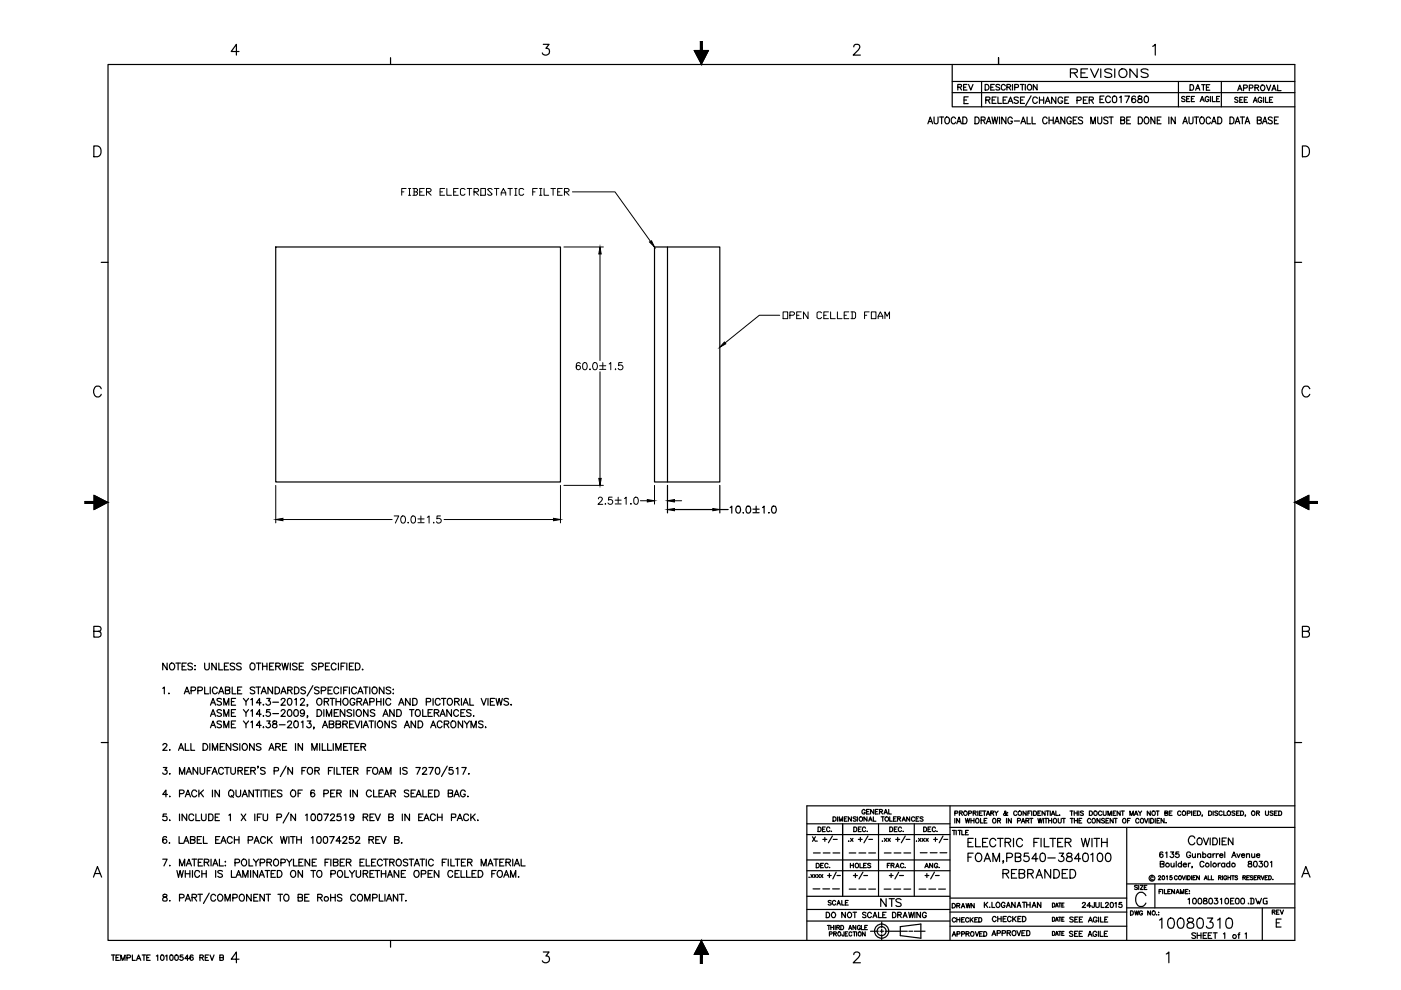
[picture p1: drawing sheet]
<svg xmlns="http://www.w3.org/2000/svg" width="297mm" height="210mm" viewBox="0 0 297 210" stroke-linecap="round" stroke-linejoin="round" font-family="sans-serif">
<!-- layer: DIM -->
<g fill="none" stroke="#000" stroke-width=".25">
<path d="M203.1 18.5l.7-.1v-.5h-.7v1.2M203.5 18.5l.4 .6M204.3 18.5h.5M205 17.9h-.7v1.2h.7M205.4 17.9l.4 1.2 .5-1.2M208.9 17.9a.65 .65 0 0 1 .7 .4 .65 .65 0 0 1-.2 .8h-.5zM210.1 18.5h.4M210.8 17.9h-.7v1.2h.7M212 18.1l-.3-.2h-.5v.4l.6 .3 .2 .3-.3 .2-.5-.2M213.1 18.2a.43 .43 0 0 0-.5-.3 .43 .43 0 0 0-.3 .5v.3a.44 .44 0 0 0 .4 .4 .44 .44 0 0 0 .4-.3M213.5 18.5h.5l.3-.4-.1-.2h-.7v1.2M213.9 18.5l.4 .6"/>
<path d="M214.7 17.9v1.2M215.1 18.5h.7l.1-.5-.8-.1v1.2M216.3 17.9h.8M216.7 17.9v1.2M217.4 17.9v1.2M217.9 18.1l.2-.2a.56 .56 0 0 1 .7 .6 .56 .56 0 0 1-.7 .6l-.3-.4zM219.9 17.9v1.2l-.8-1.2v1.2M226.9 15.5l1.3-.1 .2-.5-.5-.3h-1v1.8M227.7 15.5l.7 .9M229.2 15.5h.8M230.6 14.6h-1.4v1.8h1.4M231.2 14.6l.9 1.8 .8-1.8"/>
<path d="M233.4 14.6v1.8M235.7 14.9a.92 .92 0 0 0-1.5 .1l.2 .3 .9 .2a.44 .44 0 0 1 .4 .4 .44 .44 0 0 1-.2 .4 1.18 1.18 0 0 1-1.3-.1M236.3 14.6v1.8M241.1 14.6v1.8l-1.5-1.8v1.8M243.4 14.9a.92 .92 0 0 0-1.5 .1l.2 .3 .9 .2a.44 .44 0 0 1 .4 .4 .44 .44 0 0 1-.2 .4 1.18 1.18 0 0 1-1.3-.1M252.3 17.9a.65 .65 0 0 1 .8 .4 .65 .65 0 0 1-.2 .8h-.6zM253.5 19.1l.5-1.2 .4 1.2M253.7 18.8h.5M254.8 17.9h.7M255.1 17.9v1.2M255.8 18.5h.4M256.5 17.9h-.7v1.2h.7"/>
<path d="M262.4 19.2l.4-1.2 .5 1.2M262.6 18.8h.5M263.7 18.7l.7-.2v-.3l-.7-.2v1.2M264.9 18.7l.7-.1v-.5l-.7-.1v1.2M266.1 18.6l.6-.1 .2-.3-.2-.1-.6-.1v1.2M266.4 18.6l.5 .6M267.4 18.2a.52 .52 0 0 1 .8 .4 .52 .52 0 0 1-.8 .5l-.1-.3zM268.5 18l.5 1.2 .4-1.2M269.7 19.2l.4-1.2 .5 1.2M269.8 18.8h.6M270.9 18v1.2h.7M204.4 21.2h.5"/>
<path d="M205.3 20.5h-.9v1.5h.9M209 21.2h.8v-.5l-.8-.1v1.3M209.5 21.2l.4 .7M210.4 21.2h.5M211.2 20.6h-.8v1.3h.8M211.6 20.6v1.3h.7M212.7 21.2h.5M213.5 20.6h-.8v1.3h.8M213.7 21.9l.5-1.3 .6 1.3M213.9 21.5h.6M215.9 20.7l-.3-.1-.6 .1 .1 .3 .8 .4v.3a.54 .54 0 0 1-.9 0M216.4 21.2h.5"/>
<path d="M217.2 20.6h-.8v1.3h.8M218.6 20.3l-1.1 2.1M219.9 20.9a.51 .51 0 0 0-.6-.3 .51 .51 0 0 0-.4 .5v.3a.5 .5 0 0 0 .5 .5 .5 .5 0 0 0 .5-.3M220.4 21.2h.9M220.4 20.6v1.3M221.3 20.6v1.3M221.6 21.9l.5-1.3 .5 1.3M221.8 21.5h.7M223.9 20.6v1.3l-.9-1.3v1.3M225.3 20.9a.51 .51 0 0 0-.6-.3 .51 .51 0 0 0-.4 .5v.3a.49 .49 0 0 0 .5 .5 .49 .49 0 0 0 .5-.5h-.3M225.8 21.2h.5M226.6 20.6h-.8v1.3h.8"/>
<path d="M228.3 21.3l.8-.1 .1-.2-.1-.4h-.8v1.3M229.7 21.2h.5M230.5 20.6h-.8v1.3h.8M230.9 21.2h.8l.1-.5-.9-.1v1.3M231.4 21.2l.4 .7M233.2 21h.6M234.1 20.4h-.9v1.4h.9M235.4 20.7a.52 .52 0 0 0-.6-.3 .52 .52 0 0 0-.4 .5 .6 .6 0 0 0 .2 .8 .6 .6 0 0 0 .8-.1v-.2M235.9 20.6a.47 .47 0 0 1 .4-.2 .47 .47 0 0 1 .4 .2v.9l-.3 .3-.3-.1-.2-.2zM237.4 20.6l.3-.2v1.4M238.5 20.4h1l-.7 1.4M240.7 20.6v-.2a.45 .45 0 0 0-.7 .2v1a.45 .45 0 0 0 .7 .1 .45 .45 0 0 0-.1-.7 .45 .45 0 0 0-.7 .3"/>
<path d="M241.3 20.4v.4l.5 .2a.4 .4 0 0 1 .4 .3 .4 .4 0 0 1-.4 .5l-.5-.1-.1-.4 .2-.3 .6-.2 .1-.2a.54 .54 0 0 0-.8-.2zM242.8 20.4a.45 .45 0 0 1 .7 .2v.9l-.2 .2a.7 .7 0 0 1-.8-.4 .7 .7 0 0 1 .3-.9zM141.5 102.9v5.9M143 108h8.1M152.6 102.9v5.9M152.6 108h1.8M154.8 107.6l.4-.3v1.5M156.3 107.4a.48 .48 0 0 1 .6 .2l.1 .4a.67 .67 0 0 1-.5 .8 .9 .9 0 0 1-.2-1.4zM157.5 108.7h.1zM158.4 107.4l.3-.1a.79 .79 0 0 1 .4 1.2 .45 .45 0 0 1-.4 .3 .45 .45 0 0 1-.5-.3v-.5zM159.6 108h1.4M159.6 108.7h1.4"/>
<path d="M160.3 107.3v1.3M161.7 107.6l.3-.3v1.5M162.9 108.7h.2zM163.8 107.4a.52 .52 0 0 1 .7 .2l.1 .4a.66 .66 0 0 1-.6 .8 .97 .97 0 0 1-.2-1.4zM172.3 177.4l.6 1M172.9 177.4l-.6 1M173.2 178.3v.1M173.4 175.3a.51 .51 0 0 1 .7 .5 .51 .51 0 0 1-.7 .5zM174.4 175.8h.4M174.5 178h.8M174.9 177.5v.9M175 175.3h-.6v1h.6"/>
<path d="M175.9 175.6v-.1a.45 .45 0 0 0-.7 .1 .45 .45 0 0 0 .2 .7h.3l.2-.2M176.3 176.2v.1M176.5 177.2l-.9 1.5M176.6 173.2h.3a.48 .48 0 0 1 .4 .5 .48 .48 0 0 1-.4 .4h-.3zM176.7 178h.8M177.5 173.2v.9M177.9 174.1v-.9l.4 .9 .3-.9v.9M179 173.6h.4M179.6 173.2h-.6v.9h.6M180 178.3v.1M180.3 177.8l.5 .6M180.5 173.2v.9l-.6-.9v.9"/>
<path d="M180.8 177.8l-.5 .6M181 175.3a.51 .51 0 0 1 .7 .5 .51 .51 0 0 1-.7 .5zM181.5 173.3l-.2-.1-.4 .1 .6 .6-.2 .2-.4-.1M181.8 173.2v.9M182 178h.8M182 175.8h.3M182.4 177.5v.9M182.6 175.3h-.6v1h.6M183.4 171.9a.35 .35 0 0 0-.4-.3 .35 .35 0 0 0-.2 .4v.3a.34 .34 0 0 0 .3 .3 .34 .34 0 0 0 .3-.3h-.2M183.5 175.6a.38 .38 0 0 0-.5-.2 .38 .38 0 0 0-.2 .5 .35 .35 0 0 0 .3 .4 .35 .35 0 0 0 .4-.2M183.7 172.1h.4M183.8 173.2v.9l-.6-.9v.9"/>
<path d="M183.9 176.2v.1M184 177.2l-.8 1.5M184.2 174.1l.3-.9 .4 .9M184.2 178h.8M184.3 171.6h-.6v1h.6M184.3 173.8h.5M185.2 173.2v.9h.5M185.3 171.6v1l-.7-1v1M185.6 172.1h.4M186.2 171.6h-.6v1h.6M186.5 172.1l.5-.1 .1-.2-.2-.2h-.4v1M186.8 172.1l.3 .5"/>
<path d="M186.8 173.2h.7M187.1 178.3v.1M187.2 173.2v.9M187.4 172.6l.4-1 .4 1M187.5 177.8l.5 .6M187.6 172.3h.4M188 177.8l-.5 .6M188.3 177.8l.5 .6M188.4 171.6v1h.6M188.6 175.3h.4a.54 .54 0 0 1 .3 .5 .54 .54 0 0 1-.3 .5h-.4zM188.6 173.2v.9h.6M188.8 177.8l-.5 .6"/>
<path d="M189.4 173.6h.4M189.6 175.8h.3M189.9 178h.9M190 173.2h-.6v.9h.6M190.2 175.3h-.6v1h.6M190.3 173.6h.5l.1-.2-.2-.2h-.4v.9M190.3 177.5v.9M190.6 173.6l.3 .5M191.1 175.6a.38 .38 0 0 0-.5-.2 .38 .38 0 0 0-.1 .5 .35 .35 0 0 0 .2 .4 .35 .35 0 0 0 .4-.2M191.3 174.1l.3-.9 .4 .9M191.4 173.8h.5M191.5 176.2v.1"/>
<path d="M191.9 177.2l-.8 1.5M192.1 178h.8M192.9 173.2v.9l-.7-.9v.9M193.9 173.4a.35 .35 0 0 0-.4-.2 .35 .35 0 0 0-.2 .3v.3a.35 .35 0 0 0 .2 .3 .35 .35 0 0 0 .4-.2M194.2 173.6h.4M194.3 178.3l.1 .1M194.7 177.8l.5 .6M194.8 173.2h-.6v.9h.6M195.2 177.8l-.5 .6M195.5 177.8l.5 .6M195.7 173.3l-.2-.1-.4 .1 .6 .6-.2 .2-.4-.1M195.8 175.3a.51 .51 0 0 1 .7 .5 .51 .51 0 0 1-.7 .5z"/>
<path d="M196 177.8l-.5 .6M196.3 177.8l.5 .6M196.8 175.8h.3M196.8 177.8l-.5 .6M197.4 175.3h-.6v1h.6M198 178h.8M198.3 175.6v-.1a.45 .45 0 0 0-.7 .1 .45 .45 0 0 0 .2 .7h.3l.2-.2M198.3 177.5v.9M198.6 176.2l.1 .1M199.9 177.2l-.8 1.5M200.1 178h.9M201.4 170.9v28.5"/>
<path d="M201.9 176.1h.7M202.3 176.1v.9M202.4 172.4h.6v-.4h-.6v.9M202.4 173.5v1M202.7 176.1v.9M203.1 176.1h.7M203.4 172.4l.6-.1v-.2l-.2-.1h-.4v.9M203.5 173.5v1l-.7-1v1M203.5 176.1v.9M203.7 172.4l.3 .5M203.9 176.1v.9h.6M204.7 173.5l.2 1 .2-1 .3 1 .2-1"/>
<path d="M204.7 176.5h.4M205.3 176.1h-.6v.9h.6M205.4 172.4h.5l.1-.4h-.6v.9M205.9 173.5v1M205.9 174h.6M206.3 172.4l.6-.1 .1-.2-.2-.1h-.5v.9M206.5 173.5v1M206.6 172.4l.4 .5M207.3 172v.9M207.6 172.4h.4M207.9 173.5v1h.5M208.2 172h-.6v.9h.6"/>
<path d="M208.4 172h.6M208.7 174h.3M208.7 172v.9M209.1 172.9l.4-.9 .3 .9M209.3 173.5h-.6v1h.6M209.3 172.6h.4M210.1 172.4l.5-.1 .1-.2-.2-.1h-.4v.9M210.4 172.4l.3 .5M210.9 172l.3 .4v.5M211.5 174l.5-.1 .1-.3-.6-.1v1M211.6 172l-.4 .4M211.8 174l.3 .5"/>
<path d="M213.4 173.5v1M213.7 172.3h-.1a.55 .55 0 0 1-.8 .5v-.2l.5-.4-.2-.2-.1 .1v.2l.4 .5h.3M214.4 173.5v1l-.6-1v1M215.6 172.2a.35 .35 0 0 0-.4-.2 .35 .35 0 0 0-.3 .3v.3a.35 .35 0 0 0 .3 .3 .35 .35 0 0 0 .4-.2M215.7 174h.6v-.4l-.6-.1v1M216.5 174.5l.4-1 .4 1M216.7 174.2h.4M217.5 174l.6-.1v-.3l-.6-.1v1M217.6 172v.9l-.7-.9v.9M217.8 174l.3 .5M217.9 172.4h.4M218.3 173.5h.7"/>
<path d="M218.5 172h-.6v.9M218.7 173.5v1M218.7 172v.9M219.1 172a.51 .51 0 0 1 .6 .2 .51 .51 0 0 1-.1 .6l-.5 .1zM220 173.5l.3 1 .2-1 .3 1 .2-1M220 172.4h.4M220.6 172h-.6v.9h.6M221.2 173.5v1M221.5 173.5h.6M221.6 172v.9l-.7-.9v.9M221.8 172h.7M221.8 173.5v1"/>
<path d="M222.1 172v.9M222.3 174h.7M222.3 173.5v1M222.7 172v.9M222.9 172.9l.4-.9 .3 .9M223 173.5v1M223.1 172.6h.4M223.9 172v.9h.5M224.4 173.5v.7l.2 .3 .4-.1v-.9M224.7 172.8h.1M225.2 173.5h.6M225.6 173.5v1"/>
<path d="M226.9 172h.6M226.9 173.5h.6M227.2 172v.9M227.2 173.5v1M227.8 172.4h.6M227.8 172v.9M227.8 174h.6M227.8 173.5v1M228.4 172v.9M228.4 173.5v1M228.7 172v.9M228.8 174h.4"/>
<path d="M229.4 173.5h-.6v1h.6M229.7 172.1l-.2-.1-.4 .1 .6 .5-.2 .3-.4-.1M231 172h.3a.5 .5 0 0 1 .3 .4 .5 .5 0 0 1-.3 .5h-.3zM231.3 173.8a.44 .44 0 0 0-.8 0 .44 .44 0 0 0 .3 .7l.5-.2M233.2 173.5v1l-.6-1v1M233.6 172.2a.38 .38 0 0 0-.4-.2 .38 .38 0 0 0-.3 .3v.3a.38 .38 0 0 0 .3 .3 .38 .38 0 0 0 .4-.2M233.9 172v.6l.3 .3 .3-.1v-.8M234.2 173.7l-.3-.2-.3 .1v.3l.5 .2 .1 .3-.3 .1-.3-.1M234.5 174h.4M234.9 172.9v-.9l.3 .9 .4-.9v.9M235.1 173.5h-.6v1h.6M236 173.5v1l-.6-1v1"/>
<path d="M236 172.4h.3M236.2 173.5h.7M236.6 173.5v1M236.6 172h-.6v.9h.6M237.5 172v.9l-.6-.9v.9M237.7 172h.7M238 172v.9M239.1 174h.3M239.6 172.9v-.9l.3 .9 .4-.9v.9M239.6 173.5h-.5v1M240.5 172.9l.4-.9 .4 .9M240.7 172.6h.4"/>
<path d="M241.3 172l.4 .4v.5M241.5 173.8l-.1-.1a.45 .45 0 0 0-.6 .1 .45 .45 0 0 0 .2 .7h.3l.2-.2M242.1 172l-.4 .4M242.7 173.5l.3 1 .4-1M243.6 173.5v1M243.9 172v.9l-.7-.9v.9M244 173.5h.3a.51 .51 0 0 1 .4 .5 .51 .51 0 0 1-.4 .5h-.3zM244.9 173.5v1M245.1 172h.6M245.3 174h.4M245.4 172v.9M245.9 173.5h-.6v1h.6"/>
<path d="M246.8 173.5v1l-.6-1v1M247 172.4l.5-.1 .1-.2-.6-.1v.9l.6-.1v-.3l-.2-.1M247.2 174.4h.1M247.9 172.4h.4M248.5 172h-.6v.9h.6M250.4 172.2a.35 .35 0 0 0-.4-.2 .35 .35 0 0 0-.3 .3v.3a.35 .35 0 0 0 .3 .3 .35 .35 0 0 0 .4-.2M251.7 172.4h.6v-.4h-.6v.9M252.6 172v.9M253 172.4h.4M253.6 172h-.6v.9h.6M253.9 172h.3a.48 .48 0 0 1 .4 .4 .48 .48 0 0 1-.4 .5h-.3zM254.9 172.8l-.1 .3"/>
<path d="M256.2 172h.4a.48 .48 0 0 1 .3 .4 .48 .48 0 0 1-.3 .5h-.4zM257.2 172v.9M258.2 172.1l-.3-.1-.3 .1 .6 .5-.3 .3-.3-.1M259.1 172.2a.35 .35 0 0 0-.4-.2 .35 .35 0 0 0-.3 .3v.3a.35 .35 0 0 0 .3 .3 .35 .35 0 0 0 .4-.2M259.5 172v.9h.5M261.8 172.1l-.2-.1-.4 .1 .6 .5-.2 .3-.4-.1M262.2 172.4h.3M262.8 172h-.6v.9h.6M263 172h.4a.5 .5 0 0 1 .3 .4 .5 .5 0 0 1-.3 .5h-.4zM264.1 172.8l-.1 .3M266.4 172.4l.6-.1v-.2l-.2-.1h-.4v.9M266.7 172.4l.3 .5"/>
<path d="M268.3 172v.6l.3 .3 .3-.1v-.8M269.9 172.1l-.2-.1-.4 .1 .6 .5-.2 .3-.4-.1M270.2 172.4h.4M270.8 172h-.6v.9h.6M271.1 172a.51 .51 0 0 1 .6 .2 .51 .51 0 0 1-.1 .6l-.5 .1zM171.5 186h.1M171.9 185.4l.5 .7M172.4 188.5h1.4M172.4 185.4l-.5 .7M172.5 180.8h1.4M172.6 185.4l.5 .7M173.1 183a.51 .51 0 0 1 .6 .3 .51 .51 0 0 1-.2 .6l-.4 .1z"/>
<path d="M173.1 185.4l-.5 .7M173.3 185.4l.5 .7M173.8 185.4l-.5 .7M174 183.5h.4M174 185.4l.5 .7M174.5 188.5h1.4M174.5 185.4l-.5 .7M174.5 180.8h1.5M174.6 183h-.6v1h.6M175.2 193.4h.4a.64 .64 0 0 1 .3 .6 .64 .64 0 0 1-.3 .6h-.4zM175.4 196.2h.6M175.5 185.6h.7"/>
<path d="M175.6 183.3l-.3-.3a.45 .45 0 0 0-.4 .5 .45 .45 0 0 0 .5 .4l.2-.1M175.7 196.2v.9M175.9 198h.5v-.3l-.5-.1v.9M175.9 185.2v.9M175.9 183.9h.1M176.1 196.2v.9M176.1 196.6h.6M176.2 191.1l-.2-.2-.4 .2 .1 .2 .5 .2-.1 .4h-.3l-.2-.2M176.4 193.6l.2-.2a.56 .56 0 0 1 .6 .6 .56 .56 0 0 1-.7 .5l-.2-.4zM176.5 188.5h1.5M176.6 180.8h1.5M176.7 198h.5l.1-.3-.6-.1v.9"/>
<path d="M176.7 196.2v.9M177 198l.3 .5M177.1 196.2v.9M177.2 191.1a.39 .39 0 0 0-.6-.1 .39 .39 0 0 0-.1 .5 .35 .35 0 0 0 .3 .4 .35 .35 0 0 0 .4-.3M177.3 184.9l-.7 1.5M177.4 196.6h.5l.1-.3-.6-.1v.9M177.5 191.9l.3-1 .4 1M177.5 185.6h.7M177.6 191.6h.5M177.7 196.6l.3 .5M177.8 197.6a.39 .39 0 0 1 .5 .4 .39 .39 0 0 1-.6 .3l-.1-.4zM178.3 196.2h.3a.47 .47 0 0 1 .3 .5 .47 .47 0 0 1-.3 .4h-.3z"/>
<path d="M178.5 190.9v1h.5M178.9 197.6v.8h-.3l-.1-.2M179.2 198h.3M179.2 193.4v1.2l-.7-1.2v1.2M179.2 191.4h.4M179.7 197.6h-.5v.9h.5M179.8 193.6l.2-.2a.56 .56 0 0 1 .6 .6 .56 .56 0 0 1-.7 .5l-.2-.4zM179.8 190.9h-.6v1h.6M180 197.1l.3-.9 .3 .9M180 180.8h1.4M180 188.5h1.5M180.1 196.8h.4"/>
<path d="M180.3 183v1M180.3 183.5h.6M180.6 197.8a.3 .3 0 0 0-.4-.2 .3 .3 0 0 0-.2 .3v.2a.3 .3 0 0 0 .2 .4 .3 .3 0 0 0 .4-.3M180.8 197.6h.6M180.8 193.4h.8M180.9 185.6h.9M180.9 183v1M181.1 197.6v.9M181.2 193.4v1.2M181.4 185.2v.9M181.4 196.2v.9l-.6-.9v.9M181.6 197.6v.9"/>
<path d="M182 197.7l.1-.1a.39 .39 0 0 1 .5 .4 .39 .39 0 0 1-.6 .3zM182.1 180.8h1.5M182.1 188.5h1.5M182.3 183v1h.6M182.4 196.4a.33 .33 0 0 0-.4-.2 .33 .33 0 0 0-.2 .4v.2a.32 .32 0 0 0 .3 .3 .32 .32 0 0 0 .3-.3h-.2M182.6 196.2v.9h.5M183 184.9l-.9 1.5M183.1 183.5h.4M183.1 185.6h.8M183.3 196.6h.4M183.4 197.6v.9l-.6-.9v.9M183.6 193.6l-.3-.2-.4 .2 .1 .2 .6 .3-.1 .4-.4 .1-.2-.2"/>
<path d="M183.7 183h-.6v1h.6M183.9 196.2h-.6v.9h.6M184.2 180.8h1.4M184.2 188.5h1.4M184.6 197.4h1.6M184.6 183.2l-.2-.2-.5 .2 .7 .5-.2 .3-.5-.1M184.7 193.7a.41 .41 0 0 0-.4-.3 .41 .41 0 0 0-.4 .4v.3a.42 .42 0 0 0 .4 .5 .42 .42 0 0 0 .4-.3M185.1 194.6l.4-1.2 .4 1.2M185.3 194.2h.5M186.3 193.4v1.2h.6M186.6 197.4h.8M186.9 195.5v1.2"/>
<path d="M186.9 197v.8M186.9 198.2v1.2M187.2 194h.4M187.5 188.5h1.4M187.5 180.8h1.4M187.7 197.4h4.7M187.9 193.4h-.7v1.2h.7M187.9 190.5v1.7l-1.2-1.7v1.7M188.1 183.5h.4M188.5 190.5h1.1M188.6 185.6h.8M188.7 183h-.6v1"/>
<path d="M188.9 183.5l.6-.1 .1-.2-.2-.2h-.5v1M188.9 185.2v.9M189.1 190.5v1.7M189.2 193.4h.4a.64 .64 0 0 1 .4 .6 .64 .64 0 0 1-.4 .6h-.4zM189.3 183.5l.3 .5M189.5 188.5h1.5M189.6 180.8h1.4M189.9 184l.4-1 .3 1M190 183.7h.5M190.3 194l.7-.1 .1-.4-.8-.1v1.2M190.5 184.9l-.8 1.5M190.7 185.6h.9"/>
<path d="M190.7 194l.4 .6M190.9 196.5l4.3-.6v3l-4.3-.5zM191.1 190.8a.63 .63 0 0 0-1.2 .1l1.2 .8-.2 .5h-.6l-.4-.2M191.5 194.6l.4-1.2 .4 1.2M191.6 183.3a.35 .35 0 0 0-.4-.3 .35 .35 0 0 0-.3 .4v.2a.35 .35 0 0 0 .3 .4 .35 .35 0 0 0 .4-.2M191.6 180.8h1.5M191.6 188.5h1.5M191.6 194.2h.6M191.9 183.9h.1M192.7 193.4l.2 1.2 .3-1.2 .3 1.2 .3-1.2M192.7 197.4h.8M193.8 197.4h2.3"/>
<path d="M194 193.4v1.2M194.9 188.5h1.4M195.1 180.8h1.5M195.2 193.4v1.2l-.8-1.2v1.2M196.1 184l.4-1 .4 1M196.1 185.6h.8M196.2 183.7h.5M196.4 193.7l-.3-.3a.56 .56 0 0 0-.5 .6 .56 .56 0 0 0 .6 .5l.2-.4h-.3M196.5 185.2v.9M196.9 188.5h1.5M197.2 180.8h1.5M197.7 183v1l-.6-1v1"/>
<path d="M198.1 184.9l-.8 1.5M198.3 185.6h.8M198.8 183.3a.35 .35 0 0 0-.4-.3 .35 .35 0 0 0-.3 .4v.2a.34 .34 0 0 0 .4 .4 .34 .34 0 0 0 .3-.4h-.3M199 188.5h1.4M199.1 183.9h.1M199.3 180.8h1.4M201.4 190.4h37.5M201.9 198.5l.4-1 .3 1M201.9 191.6h.3a.48 .48 0 0 1 .4 .4 .48 .48 0 0 1-.4 .5h-.3zM202.1 198.2h.4M202.6 194.8a.38 .38 0 0 0-.4-.2 .38 .38 0 0 0-.3 .3v.3a.38 .38 0 0 0 .3 .3 .38 .38 0 0 0 .4-.2M202.9 192h.5l.1-.4h-.6v.9"/>
<path d="M202.9 194.6v.9M202.9 195h.6M202.9 198h.6v-.4l-.6-.1v1M203.2 192l.3 .5M203.5 194.6v.9M203.8 192.5l.4-.9 .4 .9M203.9 198h.5v-.4l-.5-.1v1M203.9 195h.3M204 192.2h.4M204.5 194.6h-.6v.9h.6M204.8 198h.6l.1-.3-.3-.2h-.4v1M204.8 191.6l.3 .9 .2-.9 .2 .9 .2-.9"/>
<path d="M205.1 198l.4 .5M205.2 181.7h.7M205.4 194.8a.35 .35 0 0 0-.4-.2 .35 .35 0 0 0-.3 .3v.3a.35 .35 0 0 0 .3 .3 .35 .35 0 0 0 .4-.2M205.7 194.6v.9M205.9 194.9l.4 .6M206.3 180.9h-1.1v1.8M206.3 194.6l-.6 .6M206.5 191.6v.9l-.6-.9v.9M206.7 195h.3M206.8 197.5l.3 1 .4-1M207 181.1a.66 .66 0 0 1 .7-.2 .66 .66 0 0 1 .5 .7v.4a.68 .68 0 0 1-.7 .7 .68 .68 0 0 1-.7-.7zM207.3 194.6h-.6v.9h.6"/>
<path d="M207.5 194.6h.4a.5 .5 0 0 1 .3 .4 .5 .5 0 0 1-.3 .5h-.4zM207.7 198h.4M208.3 197.5h-.6v1h.6M208.6 197.5a.51 .51 0 0 1 .6 .5 .51 .51 0 0 1-.6 .5zM208.7 182.7l.6-1.8 .7 1.8M208.7 191.3v1.1M208.9 182.1h.9M209 191.8l.4 .6M209.4 191.3l-.7 .7M209.8 192.3l.1 .1M210.3 191.3v1.1h.6M210.3 198.4l.4-1.1 .4 1.1"/>
<path d="M210.5 198h.5M210.5 182.7v-1.8l.7 1.8 .7-1.8v1.8M211.2 194.6a.5 .5 0 0 0-.8 0 .5 .5 0 0 0 .2 .7l.3 .1 .3-.3M211.3 191.5a.47 .47 0 0 1 .7 .4 .47 .47 0 0 1-.7 .3l-.1-.2zM211.4 197.9l.6-.1 .1-.3-.1-.1-.6-.1v1.1M211.5 194.3v1.1M211.5 194.8h.8M212.3 194.3v1.1M212.5 197.9l.6-.1v-.4l-.6-.1v1.1M212.6 185.2l1.1-.1 .2-.4-.5-.3h-.8v1.8M212.7 194.8h.4M212.8 182.6h-.2h.2l-.2 .4"/>
<path d="M213.1 191.6a.39 .39 0 0 0-.5-.3 .39 .39 0 0 0-.3 .4v.3a.38 .38 0 0 0 .4 .4 .38 .38 0 0 0 .4-.4h-.3M213.2 185.2l.7 1M213.4 194.3h-.7v1.1h.7M213.4 192.4l.4-1.1 .4 1.1M213.4 181.8h.8a.47 .47 0 0 0 .4-.3 .47 .47 0 0 0-.1-.4l-.3-.2h-.8v1.8M213.5 197.8h.7v-.4l-.7-.1v1.1M213.5 192h.5M213.9 197.8l.3 .6M214.4 194.6a.39 .39 0 0 0-.5-.3 .39 .39 0 0 0-.3 .4 .45 .45 0 0 0 .2 .6 .45 .45 0 0 0 .5-.1l.1-.1M214.5 185.2h.6M214.7 194.3v1.1M215 194.8l.4 .6"/>
<path d="M215.2 191.3v1.1l-.7-1.1v1.1M215.3 181.7h1l.2-.3-.1-.3-.4-.2h-.7v1.8h.7a.47 .47 0 0 0 .5-.5 .47 .47 0 0 0-.5-.5M215.4 194.3l-.7 .7M215.6 184.4h-1.1v1.8h1.1M215.6 197.3l.4 1.1 .4-1.1M215.6 192.4l.5-1.1 .4 1.1M215.8 192h.5M215.8 194.8h.4M216.1 185.2l1-.1 .2-.2-.1-.4-.4-.1h-.7v1.8h.7a.49 .49 0 0 0 .5-.5 .49 .49 0 0 0-.5-.5M216.5 194.3h-.7v1.1h.7M216.7 197.8h.4M216.8 194.3h.3a.58 .58 0 0 1 .4 .7 .58 .58 0 0 1-.7 .4z"/>
<path d="M216.8 191.3h.7M217.1 191.3v1.1M217.3 197.3h-.6v1.1h.6M217.7 197.3a.58 .58 0 0 1 .6 .3 .58 .58 0 0 1-.1 .7l-.5 .1zM217.7 191.3v1.1M217.7 191.9h.7M217.9 185.2l1-.1 .2-.2-.1-.4-.3-.1h-.8v1.8M218.1 180.9h-.9l-.1 .8a.63 .63 0 0 1 1-.1 .63 .63 0 0 1-.1 1 .63 .63 0 0 1-1-.3M218.4 191.3v1.1M218.5 185.2l.6 1M218.8 192.4l.4-1.1 .5 1.1M219 192h.5"/>
<path d="M219.7 186.2l.6-1.8 .7 1.8M219.9 185.5h.9M220 182.1h-1.2l.8-1.2v1.8M220.7 191.3v1.1l-.7-1.1v1.1M220.7 181a.58 .58 0 0 1 .9 .2 .9 .9 0 0 1-.6 1.5 1.14 1.14 0 0 1-.3-1.7zM222.2 181.9h1.5M222.8 184.4v1.8l-1.3-1.8v1.8M223.4 184.4h.6a.98 .98 0 0 1 .6 .9 .98 .98 0 0 1-.6 .9h-.6zM224.6 180.9h.9l-.5 .7a.59 .59 0 0 1 .4 .9 .59 .59 0 0 1-1-.2M225.2 185.2h.7M226.3 181l-.1 .3 .3 .3a.64 .64 0 0 1 .7 .2 .64 .64 0 0 1 0 .8l-.6 .1-.4-.2a.67 .67 0 0 1 .1-.7 .67 .67 0 0 1 .7-.2 .36 .36 0 0 0 .2-.6zM226.4 184.4h-1.2v1.8h1.2"/>
<path d="M226.9 184.4h.6a.98 .98 0 0 1 .6 .9 .98 .98 0 0 1-.6 .9h-.6zM229.1 182.1h-1.3l.9-1.2v1.8M229.5 191.6l.2-.3 .4 .1v.4l-.7 .6h.8M229.8 181a.63 .63 0 0 1 .9 .2 .89 .89 0 0 1-.7 1.5 1.14 1.14 0 0 1-.2-1.7zM231.3 192.1h-.8l.5-.8v1.1M231.3 181.2l.4-.3v1.8M232 191.3v1l-.4 .1-.1-.3M232.3 191.3l.1 1 .2 .1 .4-.1v-1M232.9 181a.58 .58 0 0 1 .8 .2 .9 .9 0 0 1-.6 1.5 1.14 1.14 0 0 1-.2-1.7zM233.5 191.3v1.1h.6M234.4 191.6l.1-.2 .3-.1 .2 .3-.7 .8h.7M234.6 181a.58 .58 0 0 1 .9 .2 .9 .9 0 0 1-.6 1.5 1.14 1.14 0 0 1-.3-1.7z"/>
<path d="M235.5 191.4a.5 .5 0 0 1 .6 .5 .5 .5 0 0 1-.6 .5l-.1-.5zM236.4 191.6l.2-.3v1.1M237.8 191.3h-.5l-.1 .5a.38 .38 0 0 1 .6 0 .38 .38 0 0 1 0 .6 .38 .38 0 0 1-.6-.2M239.7 193.1h.3a.47 .47 0 0 1 .3 .5 .47 .47 0 0 1-.3 .4h-.3zM240.6 193.1l.2 .9 .2-.9 .2 .9 .2-.9M241.2 187.8l-.2-.1-.5 .1 .1 .2 .6 .3-.2 .3-.5-.1M241.4 187.7v.9M241.8 187.7h.6l-.6 .9h.6M242.2 193.3a.33 .33 0 0 0-.3-.2 .33 .33 0 0 0-.3 .4v.2a.32 .32 0 0 0 .3 .3 .32 .32 0 0 0 .3-.3h-.2M242.6 188.1h.4M243.2 187.7h-.6v.9h.6M243.9 193.1v.9l-.6-.9v.9"/>
<path d="M244.5 186.1a.29 .29 0 0 0-.4-.1 .29 .29 0 0 0 0 .5 .29 .29 0 0 0 .4-.1M245.2 193.9l.1 .1M245.7 193.4h.1M245.7 193.9h.1M245.6 185.9l.2-.2 .3 .1-.5 .7h.5M245.7 189h.4M245.8 195.1l.5-.5v2.2M246 183.2l.7-.1 .1-.4-.8-.1v1.2h.7l.1-.4-.3-.2M246.3 188.6h-.6v.9M246.5 188.6v.9M246.5 180.8v-.1a.59 .59 0 0 0-.7 .4 .59 .59 0 0 0 .4 .7 .38 .38 0 0 0 .4-.3 .38 .38 0 0 0-.3-.4 .38 .38 0 0 0-.4 .3M246.9 188.6v.9h.5"/>
<path d="M247.1 180.8l.3-.2v1.2M247.3 185.8l.2-.1v.8M247.6 189h.3M247.9 194.8a.66 .66 0 0 1 1 .3 1.75 1.75 0 0 1-.2 1.6 .74 .74 0 0 1-1-.3 1.84 1.84 0 0 1 .2-1.6zM248.2 188.6h-.6v.9h.6M248.2 180.6h.6l-.3 .5a.41 .41 0 0 1 .4 .4 .41 .41 0 0 1-.4 .4 .41 .41 0 0 1-.4-.3M248.3 183l.1 .8h.4l.1-.2M248.5 185.7h-.4l-.1 .3a.3 .3 0 0 1 .5 0 .3 .3 0 0 1-.1 .5 .3 .3 0 0 1-.4-.1M248.9 183v.8M249 188.6v.9l-.6-.9v.9M249.3 189.5l.4-.9 .3 .9M249.4 182.6v1.2"/>
<path d="M249.5 189.2h.4M249.6 185.9a.3 .3 0 0 0-.3-.2 .3 .3 0 0 0-.3 .3v.2a.3 .3 0 0 0 .2 .3 .3 .3 0 0 0 .4-.2M249.9 194.8a.66 .66 0 0 1 1.1 .3 1.95 1.95 0 0 1-.3 1.6 .71 .71 0 0 1-1-.3 1.54 1.54 0 0 1 .2-1.6zM249.9 180.6h-.6v.5a.42 .42 0 0 1 .6 .1 .42 .42 0 0 1-.1 .6 .42 .42 0 0 1-.6-.2M250.3 189.5v-.9l.3 .9 .4-.9v.9M250.5 183.2a.4 .4 0 0 0-.6-.1 .4 .4 0 0 0 0 .6 .4 .4 0 0 0 .6-.1M250.5 182.6v1.2M250.7 185.7l.3 .8 .3-.8M250.9 183.3h.6a.39 .39 0 0 0-.4-.3 .39 .39 0 0 0-.3 .4 .39 .39 0 0 0 .4 .4l.3-.2M251.3 189h.4M251.5 185.7v.8M251.8 185.7h.3a.47 .47 0 0 1 .3 .4 .47 .47 0 0 1-.3 .4h-.3z"/>
<path d="M251.9 194.8l-.1 .4 .3 .3a.88 .88 0 0 1 1 .9 .75 .75 0 0 1-.8 .4 .75 .75 0 0 1-.6-.7 1.01 1.01 0 0 1 1-.6l.3-.5a.77 .77 0 0 0-1.1-.2zM251.9 190.7l.3-.2v1.1M251.9 188.6h-.6v.9h.6M252 183v.8M252.2 188.9h.1M252.2 189.4h.1M252.4 183h-.3l-.1 .3M252.4 180.9a.44 .44 0 0 0-.5-.3 .44 .44 0 0 0-.3 .5v.3a.43 .43 0 0 0 .4 .4 .43 .43 0 0 0 .4-.4h-.3M252.6 185.7v.8M252.8 181v.6l.2 .2 .4-.2M252.8 183.8l-.1-.1v.3M252.9 186.1h.4"/>
<path d="M253 190.5a.59 .59 0 0 1 .7 .4 .59 .59 0 0 1-.4 .7l-.4-.2zM253.4 181v.8M253.5 198l-.3-.2-.5 .2 .1 .2 .7 .4v.2l-.3 .2-.5-.2M253.5 185.7h-.6v.8h.6M253.8 197.8v1.2M253.8 198.3h.8M253.9 181.2l.3-.2 .3 .1 .1 .7M253.9 181v.8M254 194.8a.66 .66 0 0 1 1.1 .3 1.95 1.95 0 0 1-.3 1.6 .71 .71 0 0 1-1-.3 1.84 1.84 0 0 1 .2-1.6zM254.2 190.5a.59 .59 0 0 1 .7 .4 .59 .59 0 0 1-.4 .7l-.5-.2zM254.3 185.7v.8l-.6-.8v.8M254.6 197.8v1.2"/>
<path d="M255 181.2a.38 .38 0 0 1 .6-.1 .38 .38 0 0 1 0 .6 .38 .38 0 0 1-.6 0M255 180.6v1.2M255.1 198.3h.5M255.2 190.5v.3l.6 .2 .1 .3a.38 .38 0 0 1-.5 .3 .38 .38 0 0 1-.1-.6l.5-.2 .1-.2-.2-.1zM255.3 182.9a.44 .44 0 0 0-.5-.3 .44 .44 0 0 0-.4 .4v.3a.43 .43 0 0 0 .4 .5 .43 .43 0 0 0 .5-.3M255.3 186.5l.4-.8 .2 .8M255.4 186.2h.4M255.8 197.8h-.7v1.2h.7M256 194.6h1.1l-.6 .9a.68 .68 0 0 1 .7 .8 .68 .68 0 0 1-.9 .5l-.3-.1-.2-.3M256.2 185.7v.8h.4M256.2 198.3h.4M256.5 190.5a.59 .59 0 0 1 .7 .4 .59 .59 0 0 1-.4 .7l-.5-.2z"/>
<path d="M256.7 181.2a.38 .38 0 0 0-.5-.1 .38 .38 0 0 0 0 .6 .38 .38 0 0 0 .5 0M256.7 181v.8M256.8 182.6v1.2M256.8 185.7v.8h.5M256.9 197.8h-.7v1.2h.7M257.2 181v.8M257.3 197.8h.8M257.5 190.5h.6l-.3 .4h.2a.4 .4 0 0 1 .1 .7 .4 .4 0 0 1-.7-.2M257.6 181l-.3 .1-.1 .3M257.6 197.8v1.2M257.9 181v.8M258.1 195.1l.6-.5v2.2"/>
<path d="M258.3 183v.8M258.4 181l-.3 .1-.2 .3M258.4 186.1l.4-.1 .1-.2-.5-.1v.8M258.6 181.4h.7a.4 .4 0 0 0-.4-.4 .4 .4 0 0 0-.4 .4 .4 .4 0 0 0 .4 .4l.4-.1M258.6 186.1l.3 .4M258.7 190.7l.3-.2v1.1M258.7 183h-.3l-.1 .3M259.2 185.7v.8M259.4 198l.3-.2v1.2M259.7 183.2a.4 .4 0 0 0-.6-.1 .4 .4 0 0 0 0 .6 .4 .4 0 0 0 .6-.1M259.7 180.6v1.2M259.7 183v.8"/>
<path d="M259.9 190.5h.2a.62 .62 0 0 1 .4 .6 .62 .62 0 0 1-.4 .5l-.3-.2zM260.1 185.9a.3 .3 0 0 0-.4-.2 .3 .3 0 0 0-.2 .3v.2a.3 .3 0 0 0 .3 .3 .3 .3 0 0 0 .3-.3h-.2M260.2 194.8a.7 .7 0 0 1 1 .3 1.95 1.95 0 0 1-.2 1.6 .76 .76 0 0 1-1-.3 1.84 1.84 0 0 1 .2-1.6zM260.4 186.1h.5M260.4 185.7v.8M260.7 183.2a.38 .38 0 0 0-.5-.1 .38 .38 0 0 0 0 .6 .38 .38 0 0 0 .5-.1M260.7 182.6v1.2M260.9 191h.5M260.9 185.7v.8M261.1 185.7h.6M261.2 181.8l.4-1.2 .5 1.2M261.3 181.4h.6"/>
<path d="M261.4 185.7v.8M261.6 190.5h-.7v1.1h.7M262.1 190.5h.2a.61 .61 0 0 1 .4 .6 .61 .61 0 0 1-.4 .5h-.2l-.2-.5zM262.3 181l.3 .8 .3-.8M262.4 185.8l-.2-.1-.4 .1 .1 .2 .4 .1a.27 .27 0 0 1-.1 .4 .27 .27 0 0 1-.4-.1M262.5 198.2h.3M262.9 197.8l-.3 .2v1M263.2 190.5h.2a.61 .61 0 0 1 .5 .6 .61 .61 0 0 1-.5 .5l-.3-.2zM263.2 181.4h.7a.39 .39 0 0 0-.4-.4 .39 .39 0 0 0-.4 .4 .39 .39 0 0 0 .4 .4l.4-.1M263.5 186.1l.5-.1 .1-.2-.6-.1v.8M263.8 186.1l.3 .4M264 198l.2-.2v1.2"/>
<path d="M264.3 181.2l.3-.2 .3 .1v.7M264.3 181v.8M264.3 186.1h.4M264.7 191.5v.1M264.7 182.7v.3l.6 .2 .1 .2a.38 .38 0 0 1-.5 .4 .38 .38 0 0 1-.1-.6l.5-.2v-.2l-.2-.2zM264.9 185.7h-.6v.8h.6M265 190.5h.6l.3 .2v.8l-.3 .1h-.6M265.3 190.5v1.1M265.4 181v.7l.3 .1 .3-.2M265.6 185.8l-.5-.1v.3l.5 .1v.3l-.2 .1-.4-.1M265.9 186.1h.3M265.9 182.7a.59 .59 0 0 1 .7 .4 .59 .59 0 0 1-.4 .7h-.3l-.1-.2z"/>
<path d="M266 181v.8M266.2 190.5l.5 1.1 .1-.5 .2 .5 .5-1.1M266.4 181.4h.7a.39 .39 0 0 0-.5-.4 .39 .39 0 0 0-.3 .5 .39 .39 0 0 0 .4 .3l.4-.1M266.4 185.7h-.5v.8h.5M266.7 186.1h.3l.2-.3-.2-.1h-.3v.8M267 186.1l.2 .4M267 182.6h.6l-.3 .4a.39 .39 0 0 1 .4 .4 .39 .39 0 0 1-.3 .4 .39 .39 0 0 1-.5-.2M267.4 185.7l.3 .8 .3-.8M268.2 182.7a.56 .56 0 0 1 .7 .5 .56 .56 0 0 1-.7 .6l-.1-.5zM268.2 186.1h.3M268.6 190.5h-.5l-.3 .2v.8l.3 .1h.5v-.5h-.2M268.7 185.7h-.5v.8h.5"/>
<path d="M269 185.7a.44 .44 0 0 1 .6 .4 .44 .44 0 0 1-.6 .4zM269.4 182.8l.2-.2v1.2M269.7 193.4l.6-.1v-.3h-.6v.8M269.9 186.4h.1M270 193.4l.3 .4M270.6 195.7h.6M270.6 193.4h.4M271.2 193h-.6v.8h.6M271.4 193l.4 .8 .3-.8M271.6 194.9h-1v1.7h1M23.6 202.5h.8M24 202.5v1.1"/>
<path d="M24.6 203h.4M25.3 202.5h-.7v1.1h.7M25.6 203.6v-1.1l.4 1.1 .5-1.1v1.1M26.9 203.1l.7-.1 .1-.3-.1-.2h-.7v1.1M28.1 202.5v1.1h.6M29 203.6l.4-1.1 .4 1.1M29.1 203.2h.6M30.1 202.5h.8M30.5 202.5v1.1M31.1 203h.4M31.8 202.5h-.7v1.1h.7M33.1 202.7l.3-.2v1.1"/>
<path d="M34.2 202.5h.1a.58 .58 0 0 1 .5 .6 .58 .58 0 0 1-.5 .5l-.2-.2-.1-.3zM35.1 202.7l.3-.2v1.1M36.1 202.5h.3a.64 .64 0 0 1 .3 .6 .64 .64 0 0 1-.4 .5l-.3-.2zM37.2 202.5a.56 .56 0 0 1 .7 .4 .56 .56 0 0 1-.4 .7l-.4-.2-.1-.5zM38.8 202.5h-.6v.4a.4 .4 0 0 1 .6 .1 .4 .4 0 0 1-.1 .6 .4 .4 0 0 1-.6-.2M40 203.2h-.8l.6-.7v1.1M40.9 202.6v-.1a.57 .57 0 0 0-.7 .5 .57 .57 0 0 0 .4 .6 .36 .36 0 0 0 .4-.3 .36 .36 0 0 0-.4-.4 .36 .36 0 0 0-.3 .3M42.4 203h.4l.3-.3-.1-.2h-.6v1.1M42.8 203l.3 .6M43.5 203h.4M44.2 202.5h-.7v1.1h.7M44.5 202.5l.5 1.1 .4-1.1"/>
<path d="M46.6 203l.7-.1v-.4h-.7v1.1l.7-.1v-.4l-.2-.1"/>
<circle cx="238.1" cy="15.5" r=".9"/>
<circle cx="182.5" cy="173.6" r=".43"/>
<circle cx="188" cy="173.6" r=".44"/>
<circle cx="204.7" cy="172.4" r=".44"/>
<circle cx="207.2" cy="174" r=".45"/>
<circle cx="210.8" cy="174" r=".45"/>
<circle cx="216.2" cy="172.4" r=".43"/>
<circle cx="223.7" cy="174" r=".45"/>
<circle cx="231.9" cy="174" r=".45"/>
<circle cx="232.3" cy="172.4" r=".44"/>
<circle cx="238.4" cy="174" r=".45"/>
<circle cx="242.1" cy="174" r=".45"/>
<circle cx="244.6" cy="172.4" r=".44"/>
<circle cx="251" cy="172.4" r=".44"/>
<circle cx="260.5" cy="172.4" r=".43"/>
<circle cx="265.7" cy="172.4" r=".43"/>
<circle cx="181.7" cy="183.5" r=".44"/>
<circle cx="186.9" cy="197.4" r="1.5"/>
<circle cx="186.9" cy="197.4" r=".95"/>
<circle cx="206.1" cy="198" r=".45"/>
<circle cx="215" cy="197.8" r=".49"/>
<circle cx="244.2" cy="186.2" r=".61"/>
<circle cx="244.6" cy="193.5" r=".41"/>
<circle cx="246.7" cy="186.1" r=".38"/>
<circle cx="247.5" cy="183.4" r=".4"/>
<circle cx="250.2" cy="186" r=".38"/>
<circle cx="256" cy="183.4" r=".4"/>
<circle cx="257.5" cy="183.4" r=".39"/>
<circle cx="261.5" cy="183.4" r=".4"/>
<circle cx="261.7" cy="198.6" r=".4"/>
</g>
<!-- layer: OBJECT -->
<g fill="none" stroke="#000" stroke-width=".25">
<path d="M22.9 13.7h251.6v185.7h-251.6zM50.7 10.9h-1.7l1.1-1.5v2.3M82.8 12.2v1.5M115.2 9.4h1.2l-.7 .8a.74 .74 0 0 1 .8 .9 .74 .74 0 0 1-1 .6l-.3-.1-.2-.4M181 9.9l.1-.3a.75 .75 0 0 1 1.1 0 .78 .78 0 0 1-.2 1l-1.1 1.1h1.5M201.9 13.7v8.9h72.6M201.9 19.6h72.6M201.9 17.3h72.6M208.1 17.3v5.3M211.7 12.2v1.5v-1.5M244.4 9.8l.5-.4v2.3M249.9 17.3v5.3"/>
<path d="M259 17.3v5.3M19.9 30.9h.8a1.22 1.22 0 0 1 .7 1.2 1.22 1.22 0 0 1-.7 1.1h-.8zM276.1 30.9h.8a1.22 1.22 0 0 1 .7 1.2 1.22 1.22 0 0 1-.7 1.1h-.8zM21.5 55.6h1.4M274.5 55.6h1.5M21.5 82.4a.82 .82 0 0 0-1-.5 .82 .82 0 0 0-.6 .8 1 1 0 0 0 .2 1.1 1 1 0 0 0 1.1 .2l.3-.4M277.7 82.4a.85 .85 0 0 0-.9-.5 .85 .85 0 0 0-.7 .8 1 1 0 0 0 .2 1.1 1 1 0 0 0 1.1 .2l.3-.4M19.9 133.9l1.3-.1 .2-.4-.2-.5-1.3-.1v2.3l1.3-.1a.62 .62 0 0 0 .2-.7 .62 .62 0 0 0-.5-.4M276.1 133.9l1.3-.1 .2-.4-.1-.4-.4-.2h-1v2.3h1a.62 .62 0 0 0 .5-.6 .62 .62 0 0 0-.5-.6M21.5 157.4h1.4M274.5 157.4h1.5M171.1 177h30.3"/>
<path d="M171.1 174.7h30.3M178.6 174.7v15.3M186.3 174.7v15.3M193.8 174.7v15.3M201.4 175.4h73.1M238.9 175.4v24M274.5 170.9h-103.4v28.5M19.8 186l.9-2.3 .8 2.3M20.1 185.2h1.1M82.8 199.4v1.4M171.1 192.8h30.3M171.1 195.3h30.3"/>
<path d="M171.1 190h30.3M171.1 182.3h30.3M171.1 184.6h30.3M201.4 196.4h37.5M201.4 193.4h37.5M238.9 187.4h35.6M238.9 192.5h35.6M243 189.9a1.11 1.11 0 0 0-1.3-.7 1.11 1.11 0 0 0-.9 1.1 1.32 1.32 0 0 0 .3 1.5 1.32 1.32 0 0 0 1.4 .3l.5-.6M244.9 187.4v5.1M267.6 192.5v6.9M276 186l.9-2.3 .8 2.3M276.4 185.2h1"/>
<path d="M50.7 203.4h-1.7l1.1-1.6v2.3M115.2 201.8h1.2l-.7 .9a.77 .77 0 0 1 .6 1.2 .77 .77 0 0 1-1.3-.2M181 202.4l.1-.3a.75 .75 0 0 1 1.1 0 .78 .78 0 0 1-.2 .9l-1.1 1.1h1.5M247.3 202.3l.5-.5v2.3"/>
</g>
<!-- layer: Border -->
<path d="M148.5 8.8h.4v1.9h1.3l-1.5 2.9-1.5-2.9h1.3zM148.7 9.9v3.7M18 106.3h1.9v-1.3l2.9 1.5-2.9 1.5v-1.3h-1.9zM19.2 106.5h3.6M274.6 106.5l2.9-1.5v1.3h1.9v.4h-1.9v1.3zM274.6 106.5h3.7M148.7 199.5l1.5 2.9h-1.3v1.9h-.4v-1.9h-1.3zM148.7 199.5v3.6" fill="none" stroke="#000" stroke-width=".25"/>
<g fill="#000" stroke="#000" stroke-width=".21">
<path d="M147.2 10.7h1.3l.2 2.9zM148.5 10.7h1.7l-1.5 2.9zM19.9 105l2.9 1.5-2.9-.2zM19.9 106.3l2.9 .2-2.9 1.5zM274.6 106.5l2.9-1.5v1.3zM274.6 106.5l2.9-.2v1.7zM148.7 199.5l-.2 2.9h-1.3zM148.7 199.5l1.5 2.9h-1.7z"/>
<path d="M148.5 8.8h.4v1.9zM148.5 8.8v1.9h.4z"/>
<path d="M18 106.3v.4h1.9zM18 106.3h1.9v.4z"/>
<path d="M277.5 106.7l1.9-.4v.4zM277.5 106.3v.4l1.9-.4z"/>
<path d="M148.9 202.4l-.4 1.9h.4zM148.5 202.4h.4l-.4 1.9z"/>
</g>
<!-- layer: 0 -->
<g fill="none" stroke="#000" stroke-width=".25">
<path d="M34.5 145.9l.3-.2v1.4M34.5 158a.44 .44 0 0 1 .4-.4 .44 .44 0 0 1 .5 .3l-.2 .5-.7 .7h.9M35.4 140.6v1.4l-.9-1.4v1.4M35.7 147h.2zM35.9 159h.2zM36.1 140.8a.69 .69 0 0 1 1 .2 .69 .69 0 0 1-.4 1 .7 .7 0 0 1-.8-.3 .7 .7 0 0 1 .2-.9zM37.3 140.6h1M37.8 140.6v1.4M37.8 159.1l.6-1.5 .5 1.5M38.1 158.6h.6M38.6 141.3h.6M39.1 147.1l.5-1.4 .6 1.4"/>
<path d="M39.3 157.6v1.5h.8M39.3 146.6h.7M39.5 140.6h-.9v1.4h.9M40.5 157.6v1.5h.8M40.5 146.4l.9-.1 .1-.4-.4-.2h-.6v1.4M40.8 140.8a.55 .55 0 0 0-.5-.2 .55 .55 0 0 0-.5 .3l1 .7v.2l-.3 .2h-.5l-.2-.2M41.3 141.1h.1zM41.3 142h.1zM42 146.4l.8-.1 .1-.4-.3-.2h-.6v1.4M43.1 157.6h.4a.75 .75 0 0 1 .5 .8 .75 .75 0 0 1-.5 .7h-.4zM43.4 140.6v1a.5 .5 0 0 0 .5 .4 .5 .5 0 0 0 .5-.4v-1M43.4 145.7v1.4h.8"/>
<path d="M44.5 157.6v1.5M44.6 145.7v1.4M44.6 149.5l.6-1.4 .5 1.4M44.6 151.9l.6-1.4 .5 1.4M44.6 154.3l.6-1.4 .5 1.4M44.8 149h.7M44.8 151.4h.7M44.8 153.8h.7M45 159.1v-1.5l.6 1.5 .5-1.5v1.5M45.8 140.6v1.4l-.9-1.4v1.4M46.1 146a.52 .52 0 0 0-.6-.3 .52 .52 0 0 0-.5 .5 .6 .6 0 0 0 .2 .8 .6 .6 0 0 0 .8-.1l.1-.1M46.4 147.1l.5-1.4 .6 1.4"/>
<path d="M46.4 140.6v1.4h.8M46.5 146.6h.7M46.7 158.3h.5M46.9 148.3l-.3-.2-.6 .2 .1 .2 .8 .5v.3l-.3 .2-.6-.2M46.9 150.7l-.3-.2-.6 .2 .1 .3 .8 .5v.2l-.3 .2-.6-.2M46.9 153.1l-.1-.2h-.7v.4l.7 .4 .1 .4-.3 .2-.6-.2M47.5 149.5v-1.4l.5 1.4 .5-1.4v1.4M47.5 151.9v-1.4l.5 1.4 .5-1.4v1.4M47.5 154.3v-1.4l.5 1.4 .5-1.4v1.4M47.6 157.6h-.9v1.5h.9M47.6 141.3h.5M47.8 146.3l.9-.1v-.4l-.9-.1v1.4l.9-.1v-.5l-.3-.2"/>
<path d="M48.5 140.6h-.9v1.4h.9M48.9 157.6v1.5l-.9-1.5v1.5M49.1 148.8h.5M49.1 151.1h.5M49.1 153.5h.5M49.2 145.7v1.4h.8M49.8 140.8l-.4-.2-.6 .2 .1 .3 .9 .5v.2l-.4 .2h-.5l-.1-.2M50 148.1h-.9v1.4h.9M50 150.5h-.9v1.4h.9M50 152.9h-.9v1.4h.9M50.4 157.9l-.4-.3-.6 .3 .2 .3 .6 .3 .2 .2v.2l-.4 .2-.6-.2M50.4 146.3h.5"/>
<path d="M50.8 157.6v1.5M51.1 140.8a.55 .55 0 0 0-.5-.2 .55 .55 0 0 0-.4 .3l.9 .7-.1 .4h-.2h-.5l-.1-.2M51.3 145.7h-.9v1.4h.9M51.6 148.1l.6 .7v.7M51.6 150.5l.6 .6v.8M51.6 152.9l.6 .6v.8M51.6 157.7a.67 .67 0 0 1 .9 .7 .67 .67 0 0 1-.9 .6l-.2-.5v-.5zM52.7 148.1l-.5 .7M52.7 150.5l-.5 .6M52.7 152.9l-.5 .6M53.1 140.8l.2-.1a.71 .71 0 0 1 .8 .4 .71 .71 0 0 1-.4 .9 .73 .73 0 0 1-.7-.4 .73 .73 0 0 1 .1-.8zM53.2 148.3l.3-.2v1.4"/>
<path d="M53.2 150.7l.3-.2v1.4M53.2 153.1l.3-.2v1.4M53.9 157.6v1.5l-1-1.5v1.5M54 145.9a.55 .55 0 0 0-.5-.3 .55 .55 0 0 0-.5 .4l.2 .2 .7 .3 .1 .4a.63 .63 0 0 1-1 0M54.3 145.7h.9M54.4 140.6h.9M54.8 145.7v1.4M54.8 140.6v1.4M55.3 157.9l-.4-.3-.5 .3 .1 .3 .8 .5a.54 .54 0 0 1-.4 .4 .54 .54 0 0 1-.5-.2M55.4 147.1l.5-1.4 .6 1.4M55.4 149h-1l.6-.9v1.4M55.4 151.4h-1l.6-.9v1.4"/>
<path d="M55.4 153.8h-1l.6-.9v1.4M55.6 146.6h.7M55.7 141.3h.9M55.7 140.6v1.4M55.8 151.8h.1zM55.8 149.4v.1zM55.8 154.1v.2zM56.6 148.1h.7l-.4 .5a.49 .49 0 0 1 .3 .8 .49 .49 0 0 1-.8-.2M56.6 152.9h.7l-.4 .5a.48 .48 0 0 1 .3 .8 .48 .48 0 0 1-.8-.2M56.6 140.6v1.4M57 159.1l.6-1.5 .5 1.5M57.2 141.3h.5"/>
<path d="M57.2 150.5h-.6l-.1 .6a.51 .51 0 0 1 .7 0 .51 .51 0 0 1-.1 .8 .51 .51 0 0 1-.7-.3M57.2 158.6h.7M57.8 145.7v1.4l-1-1.4v1.4M57.8 148.9h1.3M57.8 151.3h1.3M57.9 152.9v.4l.4 .2a.44 .44 0 0 1 .4 .5 .44 .44 0 0 1-.6 .3l-.3-.3a.73 .73 0 0 1 .8-.7v-.4zM58 140.6h-.8v1.4h.8M58.3 145.7h.5a.78 .78 0 0 1 .5 .7 .78 .78 0 0 1-.5 .7h-.5zM58.5 141.3l.8-.1 .1-.3-.3-.3h-.6v1.4M58.5 158.3h.8l.1-.4-.3-.3h-.6v1.5M58.9 141.3l.5 .7M58.9 158.3l.5 .8"/>
<path d="M59.2 153.7h1.3M59.6 147.1l.5-1.4 .6 1.4M59.6 148.4a.44 .44 0 0 1 .4-.3 .44 .44 0 0 1 .5 .2l-.3 .5-.6 .7h.9M59.6 150.8a.43 .43 0 0 1 .4-.4 .43 .43 0 0 1 .5 .3l-.3 .5-.6 .7h.9M59.8 140.6l.3 1.4 .4-1.4 .3 1.4 .3-1.4M59.8 146.6h.7M59.9 158.3h.6M60.8 157.6h-.9v1.5h.9M61 146.3l.9-.1v-.4l-.9-.1v1.4M61 153.2l.3-.3h.4l.1 .2v.3l-.9 .9h1M61.1 148.1h.4a.78 .78 0 0 1 .4 .7 .78 .78 0 0 1-.6 .7 .93 .93 0 0 1-.2-1.4zM61.1 150.5a.43 .43 0 0 1 .7 .2l.1 .4a.61 .61 0 0 1-.6 .8 .88 .88 0 0 1-.2-1.4z"/>
<path d="M61.5 146.3l.4 .8M61.6 140.6v1.4M62.4 145.7h.5a.78 .78 0 0 1 .5 .7 .78 .78 0 0 1-.5 .7h-.5zM62.5 148.3l.3-.2v1.4M62.5 150.5a.48 .48 0 0 1 .7 .2v.9a.48 .48 0 0 1-.8 0l-.1-.5zM62.5 152.9h.3a.78 .78 0 0 1 .5 .7 .78 .78 0 0 1-.6 .7 .93 .93 0 0 1-.2-1.4zM62.7 157.6v1.5M63 140.8a.55 .55 0 0 0-.5-.2 .55 .55 0 0 0-.5 .3l1 .7v.2l-.3 .2h-.6l-.1-.2M63.5 141.3h.5M63.7 148.4a.44 .44 0 0 1 .4-.3 .44 .44 0 0 1 .5 .2l-.3 .5-.6 .7h.9M63.9 153.1l.3-.2v1.4M64.1 157.6v1.5l-.9-1.5v1.5"/>
<path d="M64.3 140.6h-.8v1.4h.8M64.6 150.9a.44 .44 0 0 1-.6 .4 .44 .44 0 0 1-.2-.6 .44 .44 0 0 1 .7 0l.1 .2a.69 .69 0 0 1-.6 1l-.3-.2M64.8 145.9a.55 .55 0 0 0-.6-.3 .55 .55 0 0 0-.4 .4l.1 .2 .7 .3 .2 .4a.63 .63 0 0 1-1 0M65.2 152.9h.7l-.4 .5a.48 .48 0 0 1 .3 .8 .48 .48 0 0 1-.8-.2M65.2 149.4v.1v-.1l-.1 .4M65.2 151.8h-.1h.1l-.1 .4M66.1 159.1v-1.5l.6 1.5 .5-1.5v1.5M66.3 145.4l-1.2 2.2M66.6 154.2h-.1h.1l-.1 .4M67.1 140.8a.55 .55 0 0 0-.5-.2 .55 .55 0 0 0-.5 .3l1 .7v.2l-.3 .2h-.5l-.2-.2M67.2 150.5h.5a.75 .75 0 0 1 .5 .7 .75 .75 0 0 1-.5 .7h-.5zM67.3 148.3l.3-.2a.51 .51 0 0 1 .6 .5v.4a.55 .55 0 0 1-.5 .5 .55 .55 0 0 1-.6-.5z"/>
<path d="M67.6 141.4l.9-.2v-.5l-.9-.1v1.4M67.6 145.9a.55 .55 0 0 0-.5-.3 .55 .55 0 0 0-.4 .4l.1 .2 .7 .3 .1 .4a.63 .63 0 0 1-.9 0M67.8 157.6v1.5M68.1 146.4l.8-.1 .2-.4-.4-.2h-.6v1.4M68.3 157.6v1.5h.8M68.4 154.3l.5-1.4 .6 1.4M68.6 153.8h.7M68.7 150.5v1.4M68.7 148.8l.9-.1v-.5l-.9-.1v1.4M69 141.3h.6M69.2 151.9v-1.4l.6 1.4 .5-1.4v1.4M69.2 148.8l.5 .7"/>
<path d="M69.5 157.6v1.5h.8M69.6 146.3h.5M69.8 153.5h.9l.1-.4-.1-.2h-.9v1.4l.9-.1 .1-.4-.4-.3M69.9 140.6h-.9v1.4h.9M70 148.1h.9M70.4 145.7h-.8v1.4h.8M70.4 148.1v1.4M70.7 157.6v1.5M70.9 151.1h.5M71.2 159.1v-1.5l.6 1.5 .5-1.5v1.5M71.2 140.9a.52 .52 0 0 0-.6-.3 .52 .52 0 0 0-.4 .5v.4a.52 .52 0 0 0 .4 .5 .52 .52 0 0 0 .6-.3M71.2 153.5h.9l.1-.4-.1-.2h-.9v1.4l.9-.1 .1-.4-.3-.3"/>
<path d="M71.2 148.8h1M71.2 148.1v1.4M71.8 150.5h-.9v1.4h.9M71.8 140.6v1.4M71.8 146a.52 .52 0 0 0-.6-.3 .52 .52 0 0 0-.4 .5 .6 .6 0 0 0 .2 .8 .6 .6 0 0 0 .8-.1v-.1M72.2 148.1v1.4M72.3 141.3h.6M72.3 145.7v1.4M72.7 153.5h.8l.2-.4-.2-.2h-.8v1.4M72.9 148.3l.2-.2a.72 .72 0 0 1 .7 .7 .72 .72 0 0 1-.7 .7l-.4-.5zM72.9 146.3h.5M72.9 158.3h.5"/>
<path d="M73.1 150.5v1.4l-1-1.4v1.4M73.2 140.6h-.9v1.4M73.2 153.5l.5 .8M73.5 140.6v1.4M73.7 145.7h-.8v1.4M73.7 157.6h-.8v1.5h.8M73.9 157.6h1M74.1 141.3h.5M74.1 145.7v1.4M74.1 153.5h.6M74.4 157.6v1.5M74.5 150.7l-.1-.2a.54 .54 0 0 0-.8 .3l.9 .5v.4l-.1 .1a.65 .65 0 0 1-.8-.1"/>
<path d="M75 140.6h-.9v1.4h.9M75 152.9h-.9v1.4h.9M75 150.5v1.4M75.2 148.4a.52 .52 0 0 0-.6-.3 .52 .52 0 0 0-.4 .5v.4a.51 .51 0 0 0 .5 .5 .51 .51 0 0 0 .5-.5h-.3M75.2 152.9l.6 1.4 .5-1.4M75.2 158.3h.6M75.4 140.6h.5a.78 .78 0 0 1 .4 .7 .78 .78 0 0 1-.4 .7h-.5zM75.6 146a.52 .52 0 0 0-.6-.3 .52 .52 0 0 0-.5 .5 .6 .6 0 0 0 .2 .8 .6 .6 0 0 0 .8-.1l.1-.1M75.6 150.7a.67 .67 0 0 1 1 .2 .67 .67 0 0 1-.3 .9 .68 .68 0 0 1-.8-.3 .68 .68 0 0 1 .1-.8zM75.7 148.8l.8-.1 .1-.5-.9-.1v1.4M75.9 147.1l.5-1.4 .6 1.4M76.1 146.6h.7"/>
<path d="M76.1 157.6h-.9v1.5h.9M76.2 148.8l.5 .7M76.5 158.3h.8l.2-.4-.4-.3h-.6v1.5M76.7 152.9v1.4M76.8 142h.2zM77 149.5l.5-1.4 .5 1.4M77 154.3l.6-1.4 .5 1.4M77 158.3l.5 .8M77.1 145.7h.9M77.1 149h.8M77.2 153.8h.7M77.6 145.7v1.4"/>
<path d="M78 150.5v1.4l-.9-1.4v1.4M78.2 152.9h1M78.4 148.8h.8l.1-.6-.9-.1v1.4M78.4 145.7v1.4M78.7 152.9v1.4M79 145.9a.67 .67 0 0 1 1 .2 .67 .67 0 0 1-.3 .9 .68 .68 0 0 1-.8-.3 .68 .68 0 0 1 .1-.8zM79.5 150.7l-.4-.2-.6 .2 .2 .3 .8 .5v.2l-.4 .2-.6-.2M79.5 152.9v1.4M79.8 148.8h1M79.8 148.1v1.4M80.3 152.9a.73 .73 0 0 1 .9 .5 .73 .73 0 0 1-.5 .9 .76 .76 0 0 1-.7-.5 .76 .76 0 0 1 .3-.9zM80.8 148.1v1.4"/>
<path d="M81.2 151.9l.5-1.4 .6 1.4M81.3 148.1v1.4M81.4 145.7v1.4l-1-1.4v1.4M81.4 151.4h.7M82.6 152.9v1.4l-1-1.4v1.4M82.8 145.9a.55 .55 0 0 0-.5-.3 .55 .55 0 0 0-.4 .4l.1 .2 .7 .3 .1 .4a.63 .63 0 0 1-.9 0M82.8 148.4a.55 .55 0 0 0-.6-.3 .55 .55 0 0 0-.4 .5v.4a.54 .54 0 0 0 .4 .5 .54 .54 0 0 0 .6-.4M83.3 146.2h.1zM83.3 147h.1zM83.6 150.5v1.4l-1-1.4v1.4M84 153.1l-.1-.2h-.7l-.1 .4 .8 .4 .1 .4-.3 .2-.6-.2M84.1 150.5h.5a.78 .78 0 0 1 .5 .7 .78 .78 0 0 1-.5 .7h-.5z"/>
<path d="M84.5 149.5l.6-1.4 .5 1.4M84.8 149h.6M85.7 154.3l.6-1.4 .5 1.4M85.9 153.8h.7M86.8 150.5h1M87 148.1v1.4l-1-1.4v1.4M87.3 150.5v1.4M87.5 148.1h.5a.77 .77 0 0 1 .5 .7 .77 .77 0 0 1-.5 .7h-.5zM88.1 152.9v1.4l-.9-1.4v1.4M88.2 150.7l.1-.2a.71 .71 0 0 1 .9 .5 .71 .71 0 0 1-.5 .9 .73 .73 0 0 1-.7-.4 .73 .73 0 0 1 .2-.8zM88.6 152.9h.5a.75 .75 0 0 1 .5 .7 .75 .75 0 0 1-.5 .7h-.5zM89.6 150.5v1.4h.8"/>
<path d="M90.4 148.8h.8l.1-.6-.9-.1v1.4M90.8 151.1h.5M91.3 154.3l.6-1.4 .5 1.4M91.5 153.8h.7M91.7 150.5h-.9v1.4h.9M91.8 148.1v1.4M92.1 151.1h.8l.1-.2v-.3l-.9-.1v1.4M92.5 151.1l.5 .8M93.3 148.4a.52 .52 0 0 0-.6-.3 .52 .52 0 0 0-.4 .5v.4a.52 .52 0 0 0 .4 .5 .52 .52 0 0 0 .6-.4M93.3 151.9l.6-1.4 .5 1.4M93.5 151.4h.7M93.6 148.1h.9"/>
<path d="M93.7 153.2a.52 .52 0 0 0-.6-.3 .52 .52 0 0 0-.4 .5v.4a.52 .52 0 0 0 .4 .5 .52 .52 0 0 0 .6-.3M94.1 148.1v1.4M94.2 153.5h.8l.2-.4-.2-.2h-.8v1.4M94.7 153.5l.5 .8M95 148.3l.2-.2a.69 .69 0 0 1 .8 .7 .69 .69 0 0 1-.9 .6l-.3-.4zM95.7 150.5v1.4l-1-1.4v1.4M95.8 152.9a.73 .73 0 0 1 .9 .5 .73 .73 0 0 1-.4 .9 .76 .76 0 0 1-.8-.5 .76 .76 0 0 1 .3-.9zM96.4 148.8l.8-.1 .2-.4-.2-.2h-.8v1.4M96.9 148.8l.5 .7M97.2 150.8a.52 .52 0 0 0-.6-.3 .52 .52 0 0 0-.4 .5 .6 .6 0 0 0 .2 .8 .6 .6 0 0 0 .8-.1v-.1M97.7 151.1h.6M97.8 148.1v1.4"/>
<path d="M98.1 152.9v1.4l-.9-1.4v1.4M98.2 149.5l.5-1.4 .6 1.4M98.4 149h.7M98.4 152.9l.6 .6v.8M98.6 150.5h-.9v1.4h.9M99.5 152.9l-.5 .6M99.6 148.1v1.4h.8M99.9 150.7l-.4-.2-.6 .2 .2 .3 .8 .5v.2l-.4 .2-.6-.2M99.9 154.3v-1.4l.5 1.4 .6-1.4v1.4M100.4 151.8h.1zM102 148.1l.6 1.4 .5-1.4M102.4 153.1l-.1-.2h-.7l-.1 .4 .8 .4 .1 .4-.3 .2-.6-.2"/>
<path d="M103 154.1v.2zM103.5 148.1v1.4M104 148.8h.5M104.9 148.1h-.9v1.4h.9M105.2 148.1l.3 1.4 .3-1.4 .4 1.4 .3-1.4M107.8 148.3l-.3-.2-.7 .2 .1 .2 .8 .4 .1 .2-.1 .3a.65 .65 0 0 1-.9-.1M108.3 149.4h.2zM34.6 162.7h.8l-.4 .6a.47 .47 0 0 1 .4 .4 .47 .47 0 0 1-.4 .5 .47 .47 0 0 1-.5-.3M35.3 172.6h-.7l-.1 .6a.5 .5 0 0 1 .8-.1 .5 .5 0 0 1-.1 .8 .5 .5 0 0 1-.7-.2M35.3 177.6v-.2h-.4a.78 .78 0 0 0-.4 .7 .78 .78 0 0 0 .5 .7 .44 .44 0 0 0 .4-.4 .44 .44 0 0 0-.4-.5 .44 .44 0 0 0-.5 .4M35.5 168.4h-1l.7-.9v1.5M35.9 178.7h.1z"/>
<path d="M35.9 168.9h.2zM36 164v.2zM36 173.9v.1zM38 177.4v1.4h.8M38.1 164.2v-1.5l.5 1.5 .6-1.5v1.5M38.1 168.3l.8-.1 .1-.4-.1-.2-.8-.1v1.5M38.1 172.6v1.4M38.9 178.8l.6-1.4 .5 1.4M39.2 178.3h.6M39.3 169l.5-1.5 .6 1.5M39.5 164.2l.5-1.5 .6 1.5M39.5 168.4h.7"/>
<path d="M39.6 172.6v1.4l-1-1.4v1.4M39.7 163.7h.7M40.4 178.1l.8-.1 .2-.4-.2-.2h-.8v1.4h.6l.3-.2 .1-.3-.4-.2M41.1 172.9a.52 .52 0 0 0-.6-.3 .52 .52 0 0 0-.5 .5v.4a.52 .52 0 0 0 .5 .5 .52 .52 0 0 0 .6-.3M41.5 172.6v1.4h.9M41.7 167.9a.55 .55 0 0 0-.6-.4 .55 .55 0 0 0-.5 .6 .6 .6 0 0 0 .3 .8 .6 .6 0 0 0 .8-.3M41.8 178.1h.6M41.9 162.7v1.5l-1-1.5v1.5M42.2 167.5v1.5M42.4 162.7v1l.4 .5 .4-.1 .2-.4v-1M42.5 168.1l.6 .9M42.7 172.6v1a.5 .5 0 0 0 .5 .4 .5 .5 0 0 0 .5-.4v-1"/>
<path d="M42.7 177.4h-.9v1.4h.9M43.1 177.4v1.4h.8M43.1 167.5l-.9 .9M43.9 163.4h.6M44.2 172.6h.5a.74 .74 0 0 1 .5 .7 .74 .74 0 0 1-.5 .7h-.5zM44.8 162.7h-.9v1.5M45 164.2l.5-1.5 .6 1.5M45 167.5v1.5M45.2 163.7h.6M45.6 173.3h.6M45.7 178.1h.6M46.5 167.5v1.5l-.9-1.5v1.5"/>
<path d="M46.5 172.6h-.9v1.4h.9M46.6 177.4h-.9v1.4h.9M46.8 178.8l.6-1.4 .5 1.4M47 178.3h.7M47.4 163.1a.52 .52 0 0 0-.6-.4 .52 .52 0 0 0-.4 .6v.3a.52 .52 0 0 0 .4 .6 .52 .52 0 0 0 .6-.4M47.6 162.7h1M48.1 162.7v1.5M48.5 172.8l.4-.2v1.4M48.7 167.6a.68 .68 0 0 1 .9 .6 .68 .68 0 0 1-.9 .7l-.2-.5v-.5zM48.9 162.7v1l.5 .5 .3-.1 .2-.4v-1M49.1 168.7l.4 .4M49.2 177.7a.55 .55 0 0 0-.6-.3 .55 .55 0 0 0-.4 .5 .6 .6 0 0 0 .2 .8 .6 .6 0 0 0 .8-.2"/>
<path d="M49.7 178.1h1M49.7 177.4v1.4M50 167.5v1l.5 .5 .3-.1 .2-.4v-1M50.5 163.4l.9-.1v-.4l-.9-.2v1.5M50.7 177.4v1.4M50.9 163.4l.5 .8M51.1 172.6l1 1.4M51.4 169l.5-1.5 .6 1.5M51.6 168.4h.6M51.9 163.4h.6M52.1 172.6l-1 1.4M52.6 178.1h.9l.1-.3-.1-.4h-.9v1.4"/>
<path d="M52.8 162.7h-.9v1.5h.9M53.2 163.4l.8-.1 .1-.3-.1-.2-.8-.1v1.5M53.7 163.4l.4 .8M53.7 167.5v1.5l-.9-1.5v1.5M53.9 178.8l.5-1.4 .5 1.4M54 172.6v1.4M54.1 167.5h.9M54.1 178.3h.7M54.6 167.5v1.5M54.6 173.3h.5M54.8 162.5h-.2h.2l-.2 .4M55.4 167.5v1.5"/>
<path d="M55.5 172.6h-.9v1.4M55.7 167.5h1M55.8 172.6v1a.47 .47 0 0 0 .5 .4 .47 .47 0 0 0 .4-.4v-1M56.2 162.9l-.4-.2-.6 .2 .2 .4 .5 .1 .3 .3a.54 .54 0 0 1-.4 .5 .54 .54 0 0 1-.6-.2M56.2 167.5v1.5M56.3 177.7a.52 .52 0 0 0-.6-.3 .52 .52 0 0 0-.5 .5 .6 .6 0 0 0 .2 .8 .6 .6 0 0 0 .8-.1l.1-.1M56.7 177.4v1.4M57 167.5v1.5M57.1 178l.6 .8M57.6 168.2h.5M57.7 177.4l-1 .9M58.1 163.4h.8l.1-.5-.9-.2v1.5"/>
<path d="M58.5 167.5h-.9v1.5h.9M58.7 173.3h.9l.1-.2-.1-.5h-.9v1.4M59.5 177.4l.3 1.4 .4-1.4 .3 1.4 .4-1.4M59.8 167.7l-.4-.2-.5 .1-.1 .1 .1 .4 .8 .3 .1 .3a.63 .63 0 0 1-1 0M60.7 162.4l-1.3 2.2M61.3 172.3l-1.3 2.2M61.3 177.4v1.4M61.6 177.4h1M61.9 167.6a.72 .72 0 0 1 .9 .5 .72 .72 0 0 1-.5 .9 .76 .76 0 0 1-.7-.6 .76 .76 0 0 1 .3-.8zM62 162.7v1.5l-1-1.5v1.5M62.1 177.4v1.4M62.7 172.6v1.4l-1-1.4v1.4"/>
<path d="M62.9 178.1h1M62.9 177.4v1.4M63.2 168.2h.5M63.9 177.4v1.4M64 163.4h.6M64.1 167.5h-.9v1.5M64.8 172.8l.3-.2v1.4M64.9 162.7h-.9v1.5M65.3 162.9l.1-.1a.73 .73 0 0 1 .9 .5 .73 .73 0 0 1-.4 .9 .75 .75 0 0 1-.7-.5 .75 .75 0 0 1 .1-.8zM66 177.6l.3-.2v1.4M66.1 172.6h.4a.78 .78 0 0 1 .4 .7 .78 .78 0 0 1-.4 .7h-.2a.88 .88 0 0 1-.2-1.4zM66.7 167.7l-.1-.1-.3-.1a.66 .66 0 0 0-.4 .9v.3a.45 .45 0 0 0 .7 .2 .45 .45 0 0 0-.1-.8 .45 .45 0 0 0-.6 .3"/>
<path d="M66.8 163.4l.8-.1v-.4l-.8-.2v1.5M67.2 163.4l.5 .8M67.4 177.4h.3a.78 .78 0 0 1 .4 .7 .78 .78 0 0 1-.5 .7 .93 .93 0 0 1-.2-1.4zM67.5 172.6h.5l.2 .2v.9l-.2 .2h-.5l-.1-.2zM68.7 168.3l.8-.1 .1-.4-.1-.2-.8-.1v1.5M68.7 172.6h.9l-.7 1.4M68.7 177.4h.4a.79 .79 0 0 1 .4 .8 .79 .79 0 0 1-.6 .6 .97 .97 0 0 1-.2-1.4zM69.6 163.4h.5M69.9 177.4h1l-.8 1.4M70.1 172.9l.3-.3h.4l.1 .2v.3l-.9 .9h1M70.1 168.2h.6M70.5 162.7h-.9v1.5"/>
<path d="M70.9 162.7v1.5M71 167.5h-.9v1.5h.9M71.4 162.7v1.5h.8M71.4 168.2l.9-.1v-.5l-.9-.1v1.5M71.9 168.2l.4 .8M72.2 172.6h-.7v.6a.5 .5 0 0 1 .7-.1 .5 .5 0 0 1 0 .8 .5 .5 0 0 1-.8-.2M72.3 178.3h-1.1l.8-.9v1.4M72.3 162.7h1M72.7 177.7a.44 .44 0 0 1 .4-.3 .44 .44 0 0 1 .4 .2l-.2 .5-.7 .7h1M72.9 162.7v1.5M73 172.8l.3-.2v1.4M73.7 163.4h.5"/>
<path d="M74.3 167.5v1.5M74.5 162.7h-.8v1.5h.8M74.8 177.4h-.7v.6a.51 .51 0 0 1 .8 0 .51 .51 0 0 1-.2 .7 .51 .51 0 0 1-.7-.2M75 163.4l.9-.1v-.4l-.9-.2v1.5M75 173.1a.45 .45 0 0 1-.6 .3 .45 .45 0 0 1-.1-.8 .45 .45 0 0 1 .7 .2v.3a.63 .63 0 0 1-.5 .9l-.3-.2M75.4 177.7l.3-.3h.4l.1 .2-.1 .5-.7 .7h.9M75.4 163.4l.5 .8M75.8 167.5v1.5l-1-1.5v1.5M77 173.3l.9-.1 .1-.4-.1-.2h-.9v1.4M77.5 173.3l.5 .7M77.9 163.4h.5M78.2 178.1l.9-.1 .1-.4-.1-.2h-.9v1.4"/>
<path d="M78.4 173.3h.6M78.7 162.7h-.8v1.5M78.7 167.9a.55 .55 0 0 0-.6-.4 .55 .55 0 0 0-.4 .6 .6 .6 0 0 0 .2 .8 .6 .6 0 0 0 .8-.3M78.7 178.1l.5 .7M79.1 162.9a.61 .61 0 0 1 .8-.1 .61 .61 0 0 1 .2 .8 .55 .55 0 0 1-.6 .6 .55 .55 0 0 1-.5-.6zM79.2 167.5v1.5h.8M79.3 172.6h-.9v1.4h.9M79.5 172.6l.6 1.4 .5-1.4M79.7 178.1h.5M80.3 164.2l.6-1.5 .5 1.5M80.3 168.2h.6M80.6 177.4h-.9v1.4h.9"/>
<path d="M80.6 163.7h.6M80.8 177.4l.5 1.4 .6-1.4M81.2 167.5h-.9v1.5h.9M81.4 169l.6-1.5 .6 1.5M81.7 168.4h.6M81.8 164.2v-1.5l.5 1.5 .6-1.5v1.5M82.4 173.3h.7l.3-.5-.2-.2h-.8v1.4l.9-.1 .1-.4-.3-.2M82.9 168.2l.8-.1 .2-.3-.2-.2-.8-.1v1.5M83.4 168.2l.5 .8M83.7 178.1l.8-.1 .1-.4-.1-.2h-.8v1.4l.8-.1 .1-.4-.3-.2M84.9 162.7v1.5M85.1 178.7h.1z"/>
<path d="M85.3 172.6v1.4M86.3 162.9l-.3-.2-.6 .2 .1 .4 .8 .3v.4l-.3 .2-.6-.2M86.7 167.7l-.2-.1h-.6l-.1 .4 .7 .3 .2 .4-.4 .3-.6-.3M86.8 172.6v1.4l-.9-1.4v1.4M87.2 168.2h.5M88.1 167.5h-.9v1.5h.9M88.2 162.7h.9l-.7 1.5M88.2 169l.6-1.5 .5 1.5M88.4 168.4h.7M88.8 173.3h.5M89.6 163.1l.3-.4 .4 .1 .1 .2v.3l-.9 .9h1M89.7 167.5v1.5h.8"/>
<path d="M89.7 172.6h-.9v1.4h.9M89.9 174l.5-1.4 .6 1.4M90.1 173.5h.7M90.8 168.2h.6M90.9 162.7h1l-.7 1.5M91.7 167.5h-.9v1.5h.9M92.2 167.5h.4a.78 .78 0 0 1 .5 .7 .78 .78 0 0 1-.5 .8h-.4zM92.3 172.9a.52 .52 0 0 0-.6-.3 .52 .52 0 0 0-.4 .5v.4a.52 .52 0 0 0 .4 .5 .52 .52 0 0 0 .6-.3M92.5 162.8l.3-.1a.78 .78 0 0 1 .5 .8 .78 .78 0 0 1-.6 .7 .93 .93 0 0 1-.2-1.4zM92.8 173.3h.9M92.8 172.6v1.4M93.7 172.6v1.4"/>
<path d="M94.8 162.4l-1.2 2.2M95 168.2l.9-.1v-.5l-.9-.1v1.5l.9-.2v-.5l-.3-.1M95.7 173.3h.8l.1-.6-.9-.1v1.4M96 162.7h-.7l-.1 .6a.5 .5 0 0 1 .8 0 .5 .5 0 0 1-.1 .7 .5 .5 0 0 1-.7-.1M96.3 169l.5-1.5 .6 1.5M96.5 168.4h.7M96.7 163l.4-.3v1.5M96.9 174l.6-1.4 .5 1.4M97.2 173.5h.6M97.9 162.7h.9l-.6 1.5M98.6 167.9a.52 .52 0 0 0-.6-.4 .52 .52 0 0 0-.4 .6 .6 .6 0 0 0 .2 .7 .6 .6 0 0 0 .8-.1v-.3h-.3M99.1 168.9h.2z"/>
<path d="M99.3 164.1h.2zM99.3 172.9a.52 .52 0 0 0-.6-.3 .52 .52 0 0 0-.4 .5v.4a.52 .52 0 0 0 .4 .5 .52 .52 0 0 0 .6-.3M99.8 172.6v1.4M100.2 173.2l.6 .8M100.8 172.6l-1 .9M101.3 173.9v.1zM253.3 177.7a.69 .69 0 0 0-.8-.5 .69 .69 0 0 0-.5 .8 .77 .77 0 0 0 .3 1 .77 .77 0 0 0 1-.3M253.9 177.9a.66 .66 0 0 1 .9 .1 .66 .66 0 0 1 0 .9l-.2 .2a.71 .71 0 0 1-.8-.3 .71 .71 0 0 1 .1-.9zM255.1 177.7l.6 1.4 .5-1.4M256.6 177.7v1.4M257.1 177.7h.5a.78 .78 0 0 1 .5 .7 .78 .78 0 0 1-.5 .7h-.5zM258.6 177.7v1.4"/>
<path d="M259.1 178.4h.6M260 177.7h-.9v1.4h.9M261.4 177.7v1.4l-1-1.4v1.4M34.5 182.2h.9l-.6 1.4M34.6 189.7l-.1 .2 .3 .3a.55 .55 0 0 1 .5 .1 .55 .55 0 0 1 .1 .6l-.6 .2-.3-.3a.67 .67 0 0 1 .8-.7l.1-.3a.54 .54 0 0 0-.8-.1zM35.9 183.5h.2zM36 190.9v.2zM37.5 184.6l.3 1.4 .4-1.4 .3 1.4 .4-1.4M38.1 183.6v-1.4l.5 1.4 .6-1.4v1.4M38.1 190.4l.8-.2v-.5l-.8-.1v1.5M39.3 191.1l.5-1.5 .6 1.5M39.3 184.6v1.4"/>
<path d="M39.3 185.3h1M39.5 183.6l.5-1.4 .6 1.4M39.5 190.6h.7M39.7 183.1h.7M40.3 184.6v1.4M40.7 190.3l.8-.1 .2-.3-.3-.3h-.7v1.5M40.7 182.2h1M40.8 184.6v1.4M41.2 182.2v1.4M41.2 190.3l.5 .8M42 189.6h.9M42 182.8h.6"/>
<path d="M42.3 184.9a.52 .52 0 0 0-.6-.3 .52 .52 0 0 0-.4 .5v.4a.52 .52 0 0 0 .4 .5 .52 .52 0 0 0 .6-.4M42.4 189.6v1.5M42.8 185.3h.9M42.8 184.6v1.4M42.9 182.2h-.9v1.4h.9M43.3 182.8h.9v-.5l-.9-.1v1.4M43.7 184.6v1.4M43.8 182.8l.5 .8M44.4 189.4l-1.3 2.2M44.7 182.2v1.4M45.1 183.6l.5-1.4 .6 1.4M45.3 183.1h.7"/>
<path d="M45.7 189.9a.52 .52 0 0 0-.6-.3 .52 .52 0 0 0-.4 .6v.3a.52 .52 0 0 0 .4 .5 .52 .52 0 0 0 .6-.3M45.7 184.6v1.4M46.3 189.8a.69 .69 0 0 1 1 .2 .69 .69 0 0 1-.4 1 .7 .7 0 0 1-.8-.3 .7 .7 0 0 1 .2-.9zM46.5 182.2v1.4h.9M47.2 184.7l-.4-.1-.6 .1 .1 .3 .7 .4 .2 .2-.2 .3a.65 .65 0 0 1-.8-.1M47.7 182.7h.1zM47.7 183.5h.1zM47.7 191.1v-1.5l.6 1.5 .5-1.5v1.5M49.1 184.6v1.4h.8M49.4 190.4l.8-.2v-.5l-.8-.1v1.5M49.8 182.9l.9-.1 .1-.4-.3-.2h-.7v1.4M50 186l.6-1.4 .5 1.4"/>
<path d="M50.2 185.5h.7M50.8 189.8a.66 .66 0 0 1 1 .1 .66 .66 0 0 1-.1 .9l-.1 .2a.71 .71 0 0 1-.9-.3 .71 .71 0 0 1 .1-.9zM51.4 182.4l.1-.2a.71 .71 0 0 1 .9 .5 .71 .71 0 0 1-.5 .9 .73 .73 0 0 1-.7-.4 .73 .73 0 0 1 .2-.8zM51.5 186v-1.4l.5 1.4 .6-1.4v1.4M52.8 182.2v1.4h.8M53.1 184.6v1.4M53.3 189.6v1.5l-1-1.5v1.5M53.7 182.2l.6 .6v.8M53.8 190.3h.6M54.6 184.6v1.4l-.9-1.4v1.4M54.7 189.6h-.9v1.5h.9M54.8 182.2l-.5 .6"/>
<path d="M54.9 186l.6-1.4 .5 1.4M55.2 182.9l.8-.1 .1-.4-.3-.2h-.6v1.4M55.2 185.5h.6M56 189.6v1.5l-.9-1.5v1.5M56.2 184.6h1M56.4 189.6h1M56.6 182.8h.8l.2-.4-.4-.2h-.6v1.4M56.7 184.6v1.4M56.9 189.6v1.5M57.1 182.8l.5 .8M57.5 185.3h.5M58.1 182.4l.2-.2a.71 .71 0 0 1 .8 .5 .71 .71 0 0 1-.4 .9 .73 .73 0 0 1-.7-.4 .73 .73 0 0 1 .1-.8z"/>
<path d="M58.4 184.6h-.9v1.4h.9M58.8 184.6h.5a.75 .75 0 0 1 .5 .7 .75 .75 0 0 1-.5 .7h-.5zM58.9 189.6h1M59.4 189.6v1.5M59.6 182.9l.9-.1v-.5l-.9-.1v1.4M60.3 189.8l.2-.1a.71 .71 0 0 1 .8 .5 .71 .71 0 0 1-.4 .9 .73 .73 0 0 1-.7-.5 .73 .73 0 0 1 .1-.8zM60.8 182.2l.5 .6v.8M61.8 184.7l.2-.1a.51 .51 0 0 1 .7 .5v.4a.55 .55 0 0 1-.6 .5 .55 .55 0 0 1-.5-.5zM61.9 182.2l-.6 .6M62.2 182.2v1.4h.8M63.2 190.3l.8-.1 .1-.5-.9-.1v1.5l.9-.2v-.4l-.3-.2M63.4 182.8h.5"/>
<path d="M64.1 184.6v1.4l-.9-1.4v1.4M64.3 182.2h-.9v1.4h.9M64.6 190.3h.6M65.5 189.6h-.9v1.5h.9M65.7 182.2v1.4l-1-1.4v1.4M65.9 184.6h1M66.2 182.8h.6M66.4 184.6v1.4M67.1 182.2h-.9v1.4h.9M67.3 184.7l.3-.1a.51 .51 0 0 1 .6 .5v.4a.55 .55 0 0 1-.5 .5 .55 .55 0 0 1-.6-.5zM67.4 190.3l.8-.1 .1-.3-.3-.3h-.6v1.5M67.8 190.3l.5 .8"/>
<path d="M68.9 182.8h.6M69.8 182.2h-.9v1.4M70.1 189.6v1.5M70.1 190.3h1M70.1 185.3h.9l.1-.6-1-.1v1.4M70.1 182.2v1.4M70.7 182.8h.8l.2-.4-.4-.2h-.6v1.4l.9-.1 .1-.4-.4-.3M71.1 189.6v1.5M71.7 184.7l.3-.1a.69 .69 0 0 1 .7 .7 .69 .69 0 0 1-.9 .6l-.3-.4zM72.1 182.8h.6M72.5 189.8l-.4-.2-.6 .2 .1 .3 .8 .4-.1 .5h-.6l-.2-.2M73 182.2h-.9v1.4h.9"/>
<path d="M73.1 184.6v1.4h.8M73.4 182.8h.9l.1-.4-.3-.2h-.7v1.4M73.9 182.8l.5 .8M74.1 184.6l.5 .7v.7M75.2 184.6l-.6 .7M75.4 189.9a.52 .52 0 0 0-.6-.3 .52 .52 0 0 0-.5 .6v.3a.52 .52 0 0 0 .5 .5 .52 .52 0 0 0 .6-.3M75.5 184.6v1a.47 .47 0 0 0 .5 .4 .47 .47 0 0 0 .5-.4v-1M75.9 189.8a.66 .66 0 0 1 .9 .1 .66 .66 0 0 1 0 .9l-.2 .2a.71 .71 0 0 1-.8-.3 .71 .71 0 0 1 .1-.9zM76.3 182.8h.6M77 185.3l.9-.1 .1-.4-.1-.2h-.9v1.4M77.2 182.2h-.9v1.4h.9M77.3 191.1v-1.5l.6 1.5 .5-1.5v1.5"/>
<path d="M77.5 185.3l.5 .7M77.6 182.2v1.4h.8M78.4 185.3h.6M78.8 182.8h.5M79 190.4l.8-.1 .2-.2-.1-.4-.9-.1v1.5M79.3 184.6h-.9v1.4h.9M79.5 184.6h1M79.7 182.2h-.9v1.4h.9M80 184.6v1.4M80.4 189.6v1.5h.8M80.9 185.3h.9M80.9 184.6v1.4"/>
<path d="M81.1 182.5a.55 .55 0 0 0-.7-.3 .55 .55 0 0 0-.4 .5 .6 .6 0 0 0 .3 .8 .6 .6 0 0 0 .8-.2M81.3 182.2h1M81.6 189.6v1.5M81.8 182.2v1.4M81.8 184.6v1.4M82 191.1l.5-1.5 .6 1.5M82.2 186l.5-1.4 .5 1.4M82.2 190.6h.6M82.3 185.5h.8M82.6 182.8h.8l.1-.5-.9-.1v1.4M83.1 182.8l.5 .8M84.1 182.4a.66 .66 0 0 1 .9 .1 .66 .66 0 0 1 0 .9 .66 .66 0 0 1-1-.1 .66 .66 0 0 1 .1-.9z"/>
<path d="M84.3 189.6v1.5l-.9-1.5v1.5M84.5 184.6v1.4l-.9-1.4v1.4M84.7 189.6h.9M85.1 185.3h.5M85.2 189.6v1.5M86 184.6h-.9v1.4h.9M86.1 190.9v.2zM86.4 182.4l-.3-.2-.6 .2 .1 .3 .7 .3 .1 .2v.2l-.3 .2-.6-.2M86.7 182.2h1M87.2 182.2v1.4M87.8 183.6l.6-1.4 .5 1.4M87.9 184.7l.3-.1a.69 .69 0 0 1 .7 .7 .69 .69 0 0 1-.8 .6l-.3-.4z"/>
<path d="M88.1 183.1h.6M89.1 182.2h.9M89.3 185.3h.9l.1-.3-.1-.4h-.9v1.4M89.5 182.2v1.4M90.4 182.2v1.4M90.8 185.3h.5M91.7 184.6h-.9v1.4h.9M91.9 182.5a.52 .52 0 0 0-.6-.3 .52 .52 0 0 0-.5 .5 .6 .6 0 0 0 .2 .8 .6 .6 0 0 0 .8-.1l.1-.1M93 184.6v1.4l-.9-1.4v1.4M93.8 182.8h.5M94.7 182.2h-.9v1.4M95 182.2v1.4"/>
<path d="M95.6 182.2v1.4h.8M96 184.9a.52 .52 0 0 0-.6-.3 .52 .52 0 0 0-.4 .5v.4a.52 .52 0 0 0 .4 .5 .52 .52 0 0 0 .6-.4M96.5 185.3h.5M96.5 182.2h1M97 182.2v1.4M97.4 184.6h-.9v1.4h.9M97.7 184.6v1.4h.9M97.8 182.8h.6M98.7 182.2h-.9v1.4h.9M98.9 184.6v1.4h.8M99.1 182.8h.8l.1-.5-.9-.1v1.4M99.6 182.8l.5 .8"/>
<path d="M100.1 185.3h.5M101 184.6h-.9v1.4h.9M101.4 184.6h.5a.75 .75 0 0 1 .5 .7 .75 .75 0 0 1-.5 .7h-.5zM102 183.6v-1.4l.6 1.4 .5-1.4v1.4M103.5 183.6l.5-1.4 .5 1.4M103.6 183.1h.8M104.3 185.3h.5M104.7 182.2h.9M105.2 184.6h-.9v1.4M105.2 182.2v1.4M105.6 184.7l.2-.1a.72 .72 0 0 1 .7 .7 .72 .72 0 0 1-.7 .7l-.4-.5zM106 182.8h.5"/>
<path d="M106.8 186l.6-1.4 .5 1.4M106.8 182.2h-.8v1.4h.8M107 185.5h.7M107.3 182.8h.8l.1-.4-.3-.2h-.6v1.4M107.7 182.8l.5 .8M108.2 186v-1.4l.6 1.4 .5-1.4v1.4M108.7 182.2v1.4M109.1 183.6l.5-1.4 .6 1.4M109.3 183.1h.6M109.9 185.8v.2zM110.5 182.2v1.4h.8"/>
<circle cx="69.2" cy="190.6" r=".46"/>
</g>
<!-- layer: AUTOCAD -->
<g fill="none" stroke="#000" stroke-width=".25">
<path d="M196.7 26.2l.5-1.4 .5 1.4M196.9 25.8h.6M198 24.8v1l.2 .4h.2l.4-.2 .1-1.2M199.2 24.8h.9M199.6 24.8v1.4M200.4 25l.3-.2a.73 .73 0 0 1 .6 .7 .73 .73 0 0 1-.6 .7l-.3-.3zM202.6 25.1a.48 .48 0 0 0-.6-.3 .48 .48 0 0 0-.3 .6v.3a.48 .48 0 0 0 .3 .5 .48 .48 0 0 0 .6-.3M202.9 26.2l.4-1.4 .5 1.4M203 25.8h.7M204.1 24.8a.74 .74 0 0 1 .9 .7 .74 .74 0 0 1-.9 .7zM206.7 24.8a.74 .74 0 0 1 .9 .7 .74 .74 0 0 1-.9 .7zM208 25.5l.7-.1 .1-.5-.8-.1v1.4"/>
<path d="M208.4 25.5l.5 .7M209.1 26.2l.5-1.4 .5 1.4M209.3 25.8h.6M210.3 24.8l.3 1.4 .3-1.4 .3 1.4 .3-1.4M211.9 24.8v1.4M213.3 24.8v1.4l-.9-1.4v1.4M214.6 25.1a.48 .48 0 0 0-.5-.3 .48 .48 0 0 0-.4 .6v.3a.47 .47 0 0 0 .5 .6 .47 .47 0 0 0 .4-.6h-.3M215.1 25.7h1.1M216.5 26.2l.5-1.4 .5 1.4M216.7 25.8h.6M217.8 24.8v1.4h.7M218.8 24.8v1.4h.7"/>
<path d="M222 25.1a.48 .48 0 0 0-.6-.3 .48 .48 0 0 0-.3 .6v.3a.48 .48 0 0 0 .3 .5 .48 .48 0 0 0 .6-.3M222.4 24.8v1.4M222.4 25.5h.9M223.3 24.8v1.4M223.6 26.2l.5-1.4 .5 1.4M223.8 25.8h.6M225.8 24.8v1.4l-.9-1.4v1.4M227.1 25.1a.48 .48 0 0 0-.5-.3 .48 .48 0 0 0-.4 .6v.3a.47 .47 0 0 0 .5 .6 .47 .47 0 0 0 .4-.6h-.3M227.5 25.5h.5M228.3 24.8h-.8v1.4h.8M229.5 25a.49 .49 0 0 0-.5-.2 .49 .49 0 0 0-.4 .3l.9 .7v.2l-.3 .2h-.4l-.2-.2M231.3 26.2v-1.4l.4 1.4 .5-1.4v1.4"/>
<path d="M232.7 24.8l.1 1.2 .3 .2h.3l.2-.4v-1M234.9 25l-.1-.1a.47 .47 0 0 0-.8 .2l.9 .7-.1 .4h-.5l-.3-.2M235.1 24.8h.9M235.6 24.8v1.4M237.6 25.5l.7-.1 .2-.2-.1-.3-.8-.1v1.4h.7l.2-.4-.3-.3M238.9 25.5h.5M239.7 24.8h-.8v1.4h.8M241.3 24.8a.76 .76 0 0 1 .9 .5 .76 .76 0 0 1-.4 .9h-.5zM242.7 25l.1-.1a.67 .67 0 0 1 .8 .3 .67 .67 0 0 1-.1 .8l-.2 .2a.7 .7 0 0 1-.7-.3 .7 .7 0 0 1 .1-.9zM244.9 24.8v1.4l-.9-1.4v1.4M245.4 25.5h.5M246.2 24.8h-.8v1.4h.8"/>
<path d="M247.8 24.8v1.4M249.2 24.8v1.4l-.9-1.4v1.4M250.8 26.2l.5-1.4 .5 1.4M251 25.8h.6M252.1 24.8v1.2l.3 .2a.39 .39 0 0 0 .5-.4v-1M253.2 24.8h.9M253.7 24.8v1.4M254.5 25l.1-.1a.67 .67 0 0 1 .8 .3 .67 .67 0 0 1-.2 .8l-.1 .2a.7 .7 0 0 1-.8-.3 .7 .7 0 0 1 .2-.9zM256.6 25.1a.46 .46 0 0 0-.5-.3 .46 .46 0 0 0-.4 .6v.3a.46 .46 0 0 0 .4 .5 .46 .46 0 0 0 .5-.3M256.9 26.2l.5-1.4 .5 1.4M257.1 25.8h.6M258.2 24.8a.73 .73 0 0 1 .9 .7 .73 .73 0 0 1-.9 .7z"/>
<path d="M260.8 24.8a.73 .73 0 0 1 .8 .7 .73 .73 0 0 1-.8 .7zM261.9 26.2l.5-1.4 .4 1.4M262 25.8h.7M263 24.8h.9M263.4 24.8v1.4M264 26.2l.5-1.4 .5 1.4M264.2 25.8h.6M266.6 25.5l.7-.1 .1-.5-.8-.1v1.4l.8-.1v-.4l-.3-.2M267.7 26.2l.5-1.4 .4 1.4M267.8 25.8h.7M269.7 25l-.2-.2-.6 .2v.3l.8 .4-.1 .5h-.4l-.3-.2M270.2 25.5h.5"/>
<path d="M271 24.8h-.8v1.4h.8"/>
</g>
<!-- layer: notes -->
<g fill="none" stroke="#000" stroke-width=".25">
<path d="M251.2 20.6l-.2-.2-.5 .2 .1 .3 .6 .2v.4h-.4l-.3-.1M251.6 21h.4M252.3 20.4h-.7v1.1h.7M252.6 21h.4M253.2 20.4h-.6v1.1h.6M254.5 21.5l.4-1.1 .4 1.1M254.6 21.2h.5M256.3 20.7a.39 .39 0 0 0-.5-.3 .39 .39 0 0 0-.3 .5v.2a.38 .38 0 0 0 .4 .5 .38 .38 0 0 0 .4-.5h-.3M256.6 20.4v1.1M257 20.4v1.1h.7M257.9 21h.4M258.6 20.4h-.7v1.1h.7"/>
<path d="M262.5 20.8l-.3-.2-.4 .2 .1 .2 .5 .3v.4h-.4l-.2-.2M262.8 21.2h.5M263.5 20.6h-.7v1.1h.7M263.8 21.2h.4M264.5 20.6h-.7v1.1h.7M265.7 21.7l.4-1.1 .4 1.1M265.9 21.3h.5M267.5 20.9a.39 .39 0 0 0-.5-.3 .39 .39 0 0 0-.3 .4v.3a.38 .38 0 0 0 .4 .4 .38 .38 0 0 0 .4-.4h-.2M267.9 20.6v1.1M268.3 20.6v1.1h.6M269.2 21.2h.4M269.8 20.6h-.6v1.1h.6"/>
<path d="M58.5 52.4h60.3v49.8h-60.3zM138.8 52.4h13.8v49.8h-13.8zM141.5 52.4v49.8M205.2 178.6h.7M206.3 177.8h-1.1v1.7h1.1M206.8 177.8v1.7h1.1M208.3 178.6h.7M209.4 177.8h-1.1v1.7h1.1M211.1 178.2a.65 .65 0 0 0-.7-.4 .65 .65 0 0 0-.6 .6v.5a.65 .65 0 0 0 .6 .6 .65 .65 0 0 0 .7-.4M211.5 177.8h1.2M212.1 177.8v1.7M213.1 178.6l1-.1 .2-.2-.1-.4-.3-.1h-.8v1.7"/>
<path d="M213.7 178.6l.6 .9M214.9 177.8v1.7M216.8 178.2a.65 .65 0 0 0-.8-.4 .65 .65 0 0 0-.5 .6v.5a.65 .65 0 0 0 .5 .6 .65 .65 0 0 0 .8-.4M219.2 178.6h.7M220.3 177.8h-1.1v1.7M220.7 177.8v1.7M221.4 177.8v1.7h1M222.6 177.8h1.2M223.2 177.8v1.7M224.2 178.6h.7M225.3 177.8h-1.1v1.7h1.1M225.8 178.6l1.1-.1 .2-.2-.1-.4-.4-.1h-.8v1.7"/>
<path d="M226.4 178.6l.7 .9M229.3 177.8l.4 1.7 .4-1.7 .4 1.7 .5-1.7M231.5 177.8v1.7M231.9 177.8h1.2M232.5 177.8v1.7M233.6 178.6h1.1M233.6 177.8v1.7M234.7 177.8v1.7M223.1 191.5a.43 .43 0 0 1 .6 .4 .43 .43 0 0 1-.6 .4zM223.1 194.5a.43 .43 0 0 1 .6 .4 .43 .43 0 0 1-.6 .4zM223.1 197.5a.43 .43 0 0 1 .6 .4 .43 .43 0 0 1-.6 .4zM223.8 192.3l.3-.8 .3 .8"/>
<path d="M223.8 195.3l.3-.8 .3 .8M223.8 198.3l.3-.8 .3 .8M223.9 192.1h.4M223.9 195h.4M223.9 198h.4M224.5 191.5h.5M224.5 194.5h.5M224.5 197.5h.5M224.7 191.5v.8M224.7 194.5v.8M224.7 197.5v.8M225.1 191.9h.3"/>
<path d="M225.1 194.9h.3M225.1 197.9h.3M225.6 191.5h-.5v.8h.5M225.6 194.5h-.5v.8h.5M225.6 197.5h-.5v.8h.5M227.5 197.6l-.3-.2-.5 .2 .2 .3 .5 .2v.4h-.4l-.3-.1M227.5 194.6l-.2-.2-.5 .2 .1 .2 .6 .4v.2l-.2 .1-.5-.1M227.8 198h.4M227.9 194.9h.4M228.5 197.4h-.7v1.1h.7M228.6 194.4h-.7v1.1h.7M228.8 198h.4"/>
<path d="M228.9 194.9h.4M229.5 197.4h-.7v1.1h.7M229.5 194.4h-.6v1.1h.6M230.7 198.5l.4-1.1 .4 1.1M230.8 195.5l.4-1.1 .4 1.1M230.8 198.2h.6M230.9 195.2h.5M232.5 197.7a.39 .39 0 0 0-.5-.3 .39 .39 0 0 0-.3 .5v.2a.38 .38 0 0 0 .4 .5 .38 .38 0 0 0 .4-.5h-.3M232.6 194.7a.39 .39 0 0 0-.5-.3 .39 .39 0 0 0-.3 .4v.3a.38 .38 0 0 0 .4 .4 .38 .38 0 0 0 .4-.4h-.3M232.9 197.4v1.1M232.9 194.4v1.1M233.3 197.4v1.1h.6"/>
<path d="M233.3 194.4v1.1h.6M234.1 198h.5M234.2 194.9h.4M234.8 197.4h-.7v1.1h.7M234.9 194.4h-.7v1.1h.7"/>
</g>
<!-- layer: AM_5 -->
<g fill="none" stroke="#000" stroke-width=".21">
<path d="M86.1 40h-.9v1.4M86.6 40h.5M86.8 40v1.4M87.5 40h.8l.2 .2v.2l-.2 .3M87.8 40v1.4M90 40h-1v1.4h1M94.3 40h-1v1.4h1M94.7 40v1.4h1M97.2 40h-1v1.4h1M99.1 40h.9M99.5 40v1.4M101.9 40h1v1.4h-1z"/>
<path d="M104.8 40h1M105.3 40v1.4M107.7 40h.9M108.2 40v1.4M109.1 40h.5M109.3 40v1.4M113.9 40h-1v1.4M114.4 40h.5M114.6 40v1.4M115.4 40v1.4h.9M116.8 40h1M117.3 40v1.4"/>
<path d="M119.2 40h-1v1.4h1M85.2 40.7h.4M86.6 41.4h.5M87.8 40.7h.5l.2 .2v.2l-.2 .3h-.8M89 40.7h.5M90.4 40.7h.7l.3-.3v-.2l-.3-.2h-.7v1.4M90.7 40.7l.7 .7M93.3 40.7h.5M96.2 40.7h.4M98.6 40.2l-.3-.2h-.4l-.3 .2v.9l.3 .3h.4l.3-.3M100.5 40.7h.7l.3-.3v-.2l-.3-.2h-.7v1.4M100.8 40.7l.7 .7"/>
<path d="M104.4 40.2l-.3-.2h-.5l-.2 .2 1 .9-.3 .3h-.5l-.2-.3M106.3 41.4v-.5l.4-.9 .5 .9v.5M106.3 40.9h.9M109.1 41.4h.5M111 40.2l-.2-.2h-.5l-.2 .2v.9l.2 .3h.5l.2-.3M112.9 40.7h.6M114.4 41.4h.5M118.2 40.7h.5M119.5 52.4h8.4M119.7 40.7h.7l.3-.3v-.2l-.3-.2h-.7v1.4M119.9 40.7l.8 .7M121.4 40.7h9l7.5 10.5"/>
<path d="M127.2 53.8v22.7M123 77.1l-.1-.1a.48 .48 0 0 0-.7 .2v1a.45 .45 0 0 0 .7 .1 .45 .45 0 0 0-.1-.7 .45 .45 0 0 0-.6 .3M123.7 77a.43 .43 0 0 1 .7 .2l.1 .4a.67 .67 0 0 1-.5 .8 .97 .97 0 0 1-.3-1.4zM125.1 78.2v.2zM125.9 77a.47 .47 0 0 1 .7 .2l.1 .4a.66 .66 0 0 1-.6 .8 .97 .97 0 0 1-.2-1.4zM127.1 77.6h1.3M127.1 78.3h1.3M127.2 78.8v22.6M127.8 76.9v1.3M129.2 77.2l.3-.3v1.5M130.5 78.2v.2zM131.9 76.9h-.7l-.1 .7a.53 .53 0 0 1 .9 0 .53 .53 0 0 1-.2 .8 .53 .53 0 0 1-.7-.3"/>
<path d="M165.3 66.8h-4.3l-7.2 5.9M166 66.1h1v1.5h-1zM167.5 66.8h.7l.2-.2v-.3l-.2-.2h-.7v1.5M168.9 66.8h.5M169.9 66.1h-1v1.5h1M171.3 66.1v1.5l-1-1.5v1.5M174.2 66.3l-.3-.2h-.4l-.3 .2v1l.3 .3h.4l.3-.3M174.7 66.8h.5M175.6 66.1h-.9v1.5h.9M176.1 66.1v1.5h1M177.5 66.1v1.5h1M179 66.8h.5"/>
<path d="M180 66.1h-1v1.5h1M180.4 66.1h.7l.3 .2v1l-.3 .3h-.7M180.7 66.1v1.5M183.3 66.8h.5M184.3 66.1h-1v1.5M184.7 66.1h1v1.5h-1zM186.2 67.6v-.5l.4-1 .6 1v.5M186.2 67.1h1M187.6 67.6v-1.5l.5 1 .5-1v1.5M58.5 102.9v8M60 110.2h23.1M83.6 109.4h.9l-.7 1.5"/>
<path d="M85.2 109.5a.47 .47 0 0 1 .7 .2l.1 .3a.68 .68 0 0 1-.6 .9 .99 .99 0 0 1-.2-1.4zM86.5 110.7v.2zM87.3 109.5a.48 .48 0 0 1 .8 .2v.9a.48 .48 0 0 1-.8 .2l-.2-.6zM88.6 110h1.3M88.6 110.8h1.3M89.2 109.4v1.3M90.6 109.7l.4-.3v1.5M91.9 110.7v.2zM93.4 109.4h-.7l-.1 .6a.54 .54 0 0 1 .8 0 .54 .54 0 0 1-.1 .8 .54 .54 0 0 1-.8-.2M94.1 110.2h23.2M118.8 102.9v8M119.5 102.9h8.4"/>
<path d="M126.9 105.8l.2-.4h.3l.3 .3-.2 .5-.7 .7h1M128.3 106.8h.1zM129.8 105.4h-.7l-.1 .6a.54 .54 0 0 1 .8 .1 .54 .54 0 0 1-.1 .8 .54 .54 0 0 1-.8-.3M130.4 106h1.3M130.4 106.8h1.3M131.1 105.4v1.3M132.4 105.7l.4-.3v1.5M133.7 106.8h.2zM134.6 105.5a.43 .43 0 0 1 .7 .2v.3a.69 .69 0 0 1-.5 .9l-.4-.3v-.9zM135.8 106.2h1.4M138.8 102.9v4M141.5 102.9v4"/>
<path d="M143 106.2h1.5"/>
</g>
<path d="M127.2 52.4l.3 1.4h-.5zM137.7 51.3l.4-.2 .7 1.3zM153.6 72.5l.3 .4-1.3 .7zM58.5 110.2l1.5-.3v.5zM117.3 109.9l1.5 .3-1.5 .2zM127 101.4h.5l-.3 1.5zM137.2 105.9l1.6 .3-1.6 .2zM141.5 106.2l1.5-.3v.5z" fill="#000" stroke="#000" stroke-width=".21"/>
<!-- layer: DIM -->
<path d="M141.5 108l1.5-.2v.5zM151.1 107.8l1.5 .2-1.5 .3z" fill="#000" stroke="#000" stroke-width=".21"/>
</svg>
